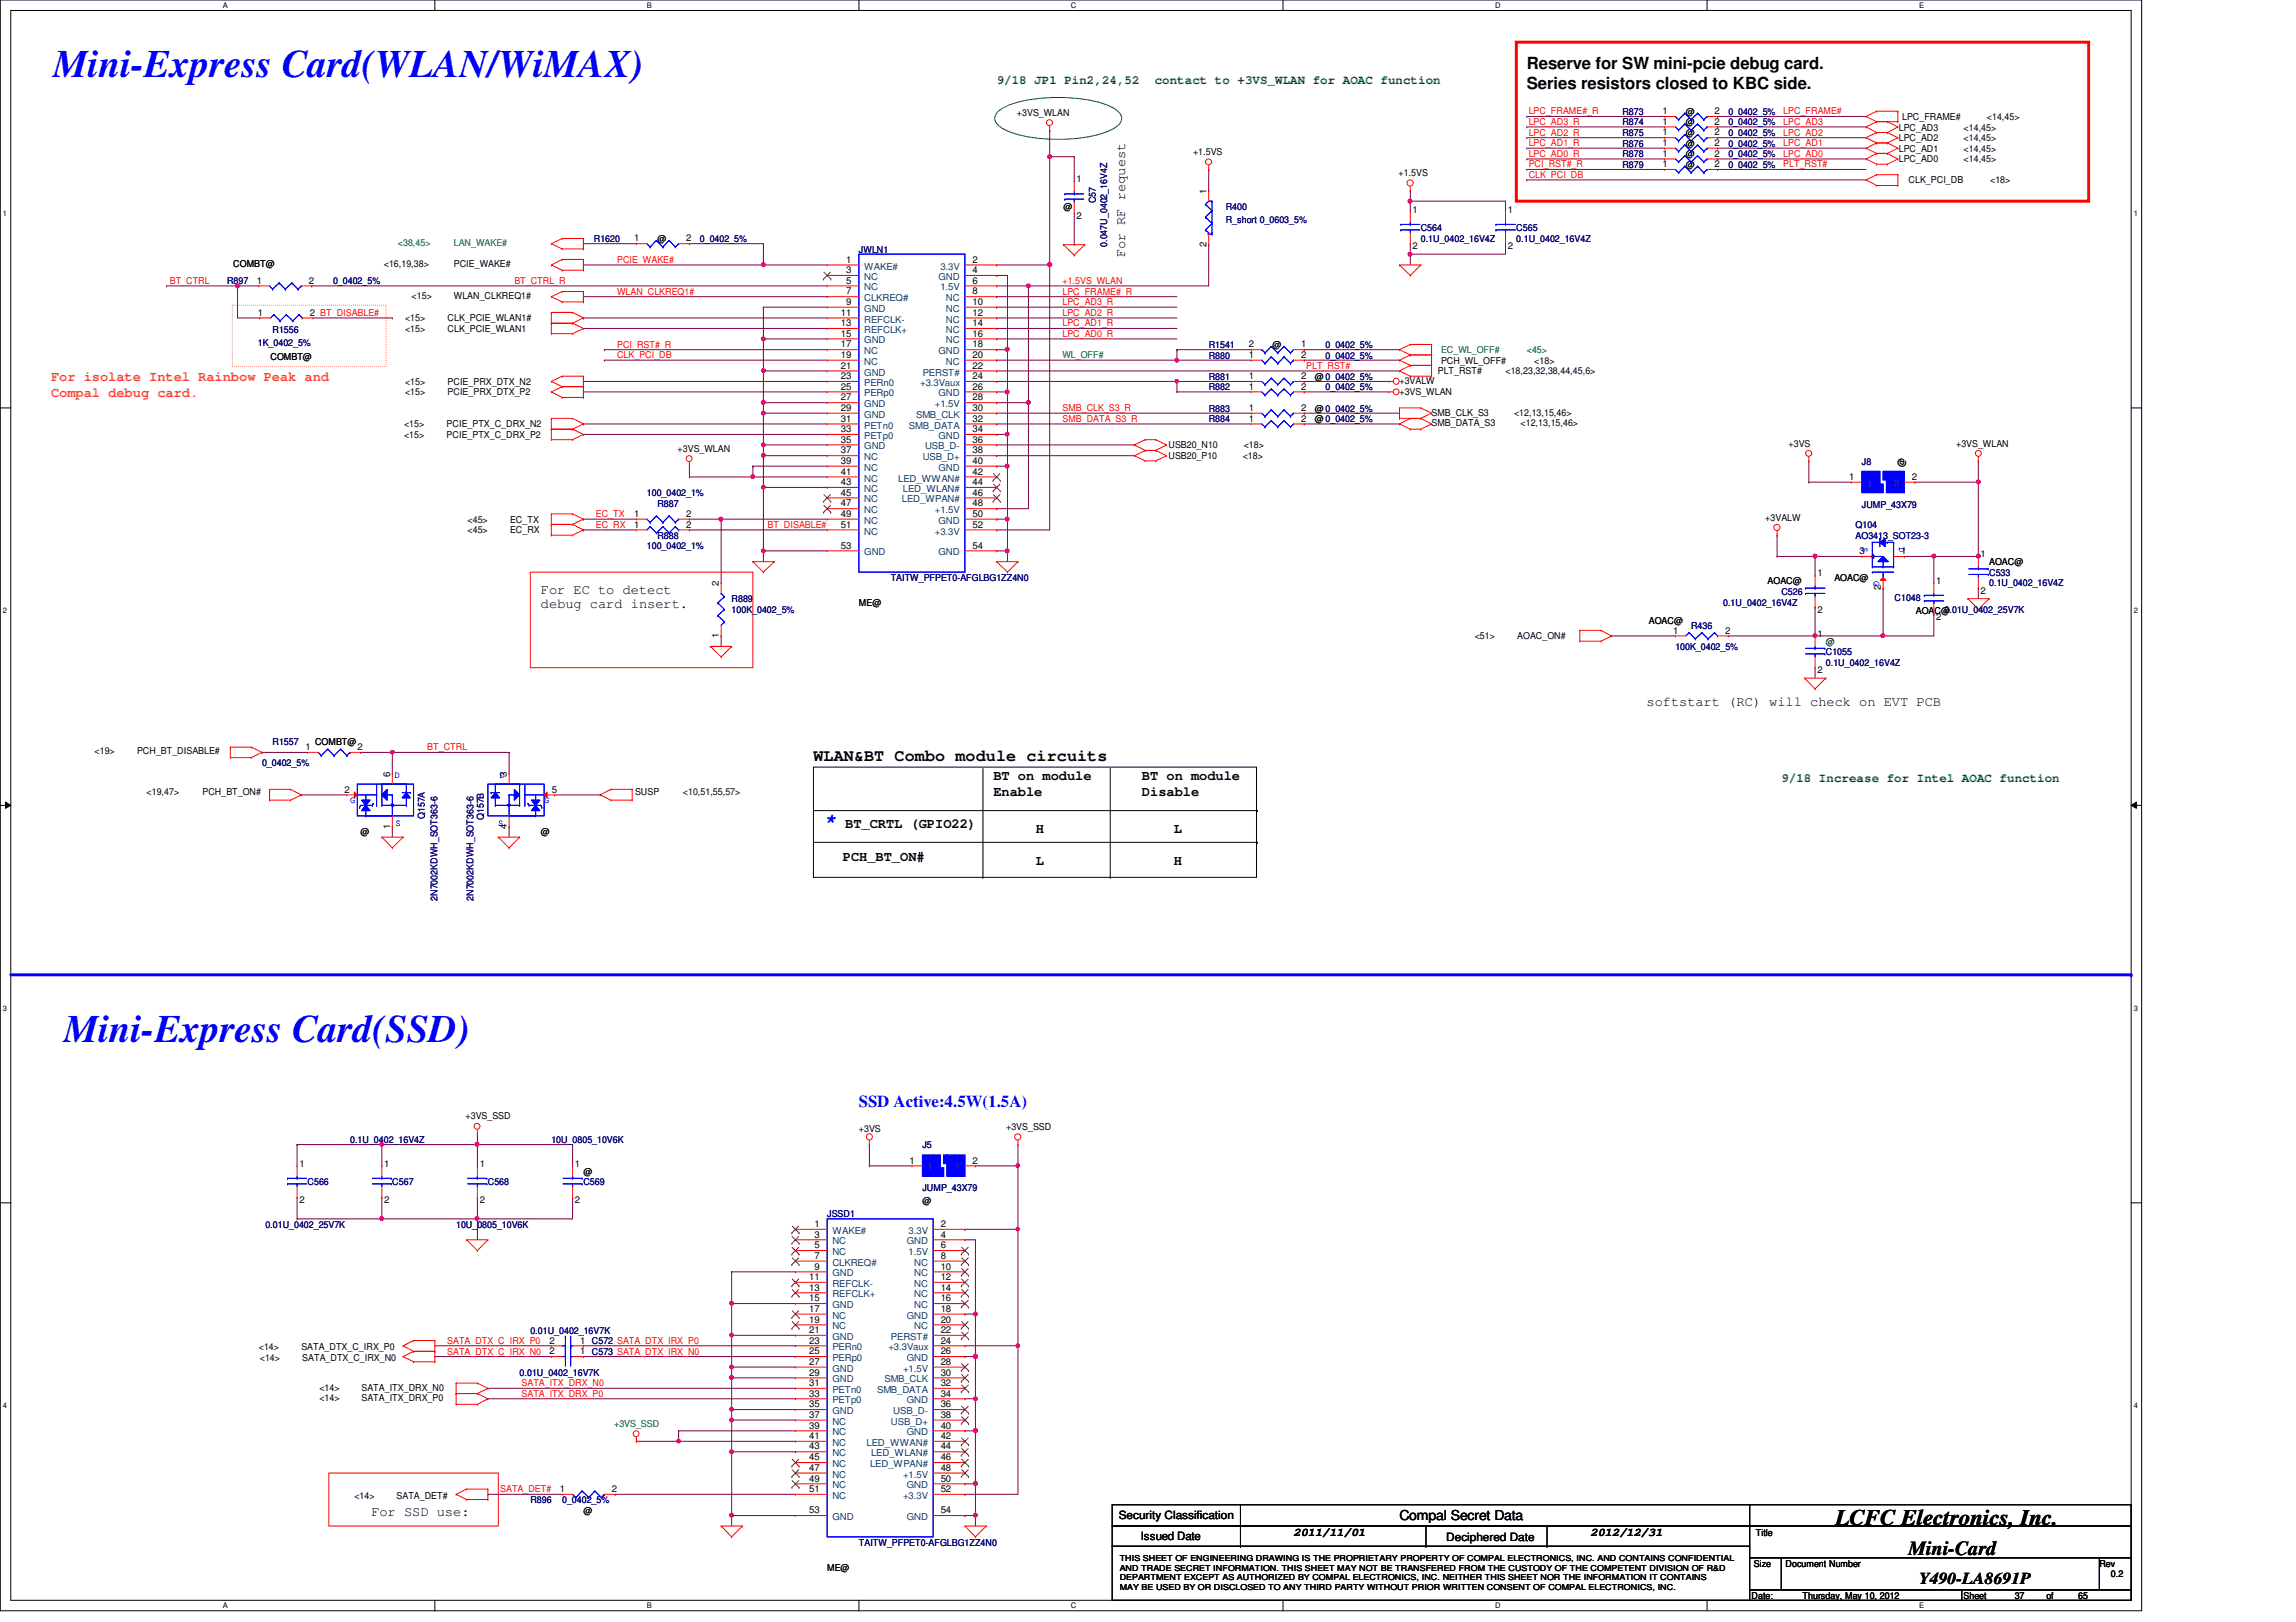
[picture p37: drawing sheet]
<svg xmlns="http://www.w3.org/2000/svg" width="297mm" height="210mm" viewBox="0 0 297 210" stroke-linecap="round" stroke-linejoin="round" font-family="sans-serif">
<defs><g id="words">
<g font-size="5" fill="#00f">
<text x="6.9" y="10">Mini-Express Card(WLAN/WiMAX)</text>
<text x="8.3" y="134.8">Mini-Express Card(SSD)</text>
</g>
<text font-size="2.9" x="237.4" y="197.4">LCFC Electronics, Inc.</text>
<text font-size="2.6" fill="#00f" x="106.6" y="107.1">*</text>
<text font-size="2.6" x="246.9" y="201.2">Mini-Card</text>
<g font-size="2.2">
<text x="197.5" y="8.9">Reserve for SW mini-pcie debug card.</text>
<text x="197.5" y="11.5">Series resistors closed to KBC side.</text>
<text x="105.2" y="98.5">WLAN&amp;BT Combo module circuits</text>
<text x="248.3" y="205">Y490-LA8691P</text>
</g>
<text font-size="2.2" fill="#00f" x="111.1" y="143.3">SSD Active:4.5W(1.5A)</text>
<g font-size="1.8">
<text x="145.6" y="33.3" transform="rotate(-90 145.6 33.3)">For RF request</text>
<text x="70" y="76.8">For EC to detect</text>
<text x="70" y="78.7">debug card insert.</text>
<text x="213" y="91.4">softstart (RC) will check on EVT PCB</text>
<text x="128.5" y="101">BT on module</text>
<text x="147.7" y="101">BT on module</text>
<text x="109.3" y="107.1">BT_CRTL (GPIO22)</text>
<text x="128.5" y="103">Enable</text>
<text x="134" y="107.8">H</text>
<text x="147.7" y="103">Disable</text>
<text x="151.8" y="107.8">L</text>
<text x="109" y="111.4">PCH_BT_ON#</text>
<text x="134" y="111.9">L</text>
<text x="151.8" y="111.9">H</text>
<text x="48" y="196.1">For SSD use:</text>
<text x="181.1" y="196.8">Compal Secret Data</text>
</g>
<g font-size="1.8" fill="#ff8000">
<text x="6.6" y="49.4">For isolate Intel Rainbow Peak and</text>
<text x="6.6" y="51.4">Compal debug card.</text>
</g>
<g font-size="1.6" fill="#008000">
<text x="128.9" y="10.9">9/18 JP1 Pin2,24,52</text>
<text x="149.4" y="10.9">contact to +3VS_WLAN for AOAC function</text>
<text x="230.5" y="101.2">9/18 Increase for Intel AOAC function</text>
</g>
<g font-size="1.5">
<text x="144.7" y="196.6">Security Classification</text>
<text x="147.6" y="199.3">Issued Date</text>
<text x="167.3" y="198.7">2011/11/01</text>
<text x="187.1" y="199.4">Deciphered Date</text>
<text x="205.8" y="198.7">2012/12/31</text>
</g>
<g font-size="1.2">
<text x="131.6" y="15">+3VS_WLAN</text>
<text x="215.1" y="17.5">1</text>
<text x="215.1" y="16.1">1</text>
<text x="215.1" y="14.8">1</text>
<text x="218.1" y="17.6">@</text>
<text x="218.1" y="16.2">@</text>
<text x="218.1" y="14.9">@</text>
<text x="221.8" y="17.5">2</text>
<text x="221.8" y="16.1">2</text>
<text x="221.8" y="14.8">2</text>
<text x="245.7" y="16.9">LPC_AD3</text>
<text x="246.1" y="15.5">LPC_FRAME#</text>
<text x="254" y="16.9">&lt;14,45&gt;</text>
<text x="257" y="15.5">&lt;14,45&gt;</text>
<text x="139.3" y="23.6">1</text>
<text x="154.3" y="20.1">+1.5VS</text>
<text x="180.9" y="22.8">+1.5VS</text>
<text x="215.1" y="20.3">1</text>
<text x="215.1" y="21.6">1</text>
<text x="215.1" y="18.9">1</text>
<text x="218.1" y="20.3">@</text>
<text x="218.1" y="21.7">@</text>
<text x="218.1" y="19">@</text>
<text x="221.8" y="20.3">2</text>
<text x="221.8" y="21.6">2</text>
<text x="221.8" y="18.9">2</text>
<text x="245.7" y="18.3">LPC_AD2</text>
<text x="245.7" y="19.6">LPC_AD1</text>
<text x="245.7" y="21">LPC_AD0</text>
<text x="246.9" y="23.6">CLK_PCI_DB</text>
<text x="254" y="18.3">&lt;14,45&gt;</text>
<text x="254" y="19.6">&lt;14,45&gt;</text>
<text x="254" y="21">&lt;14,45&gt;</text>
<text x="257.5" y="23.6">&lt;18&gt;</text>
<text x="137.6" y="27.2">@</text>
<text x="139.3" y="28.3">2</text>
<text x="156.1" y="25.1" transform="rotate(-90 156.1 25.1)">1</text>
<text x="182.7" y="27.6">1</text>
<text x="195.1" y="27.6">1</text>
<text x="30.2" y="34.6">COMBT@</text>
<text x="49.7" y="34.6">&lt;16,19,38&gt;</text>
<text x="58.7" y="34.6">PCIE_WAKE#</text>
<text x="82" y="31.2">1</text>
<text x="85" y="31.3">@</text>
<text x="88.8" y="31.2">2</text>
<text x="109.5" y="34">1</text>
<text x="109.5" y="35.3">3</text>
<text x="125.8" y="34">2</text>
<text x="125.8" y="35.3">4</text>
<text x="156.1" y="32" transform="rotate(-90 156.1 32)">2</text>
<text x="182.7" y="32.3">2</text>
<text x="195.1" y="32.3">2</text>
<text x="33.2" y="36.7">1</text>
<text x="33.4" y="40.9">1</text>
<text x="40" y="36.7">2</text>
<text x="40.1" y="40.9">2 BT_DISABLE#</text>
<text x="52.4" y="41.6">&lt;15&gt;</text>
<text x="53.3" y="38.7">&lt;15&gt;</text>
<text x="57.9" y="41.6">CLK_PCIE_WLAN1#</text>
<text x="58.7" y="38.7">WLAN_CLKREQ1#</text>
<text x="108.8" y="40.9">11</text>
<text x="109.5" y="36.7">5</text>
<text x="109.5" y="38.1">7</text>
<text x="109.5" y="39.5">9</text>
<text x="125.8" y="36.7">6</text>
<text x="125.8" y="38.1">8</text>
<text x="125.8" y="39.5">10</text>
<text x="125.8" y="40.9">12</text>
<text x="35" y="46.7">COMBT@</text>
<text x="52.4" y="43">&lt;15&gt;</text>
<text x="57.9" y="43">CLK_PCIE_WLAN1</text>
<text x="108.8" y="42.2">13</text>
<text x="108.8" y="43.6">15</text>
<text x="108.8" y="45">17</text>
<text x="108.8" y="46.3">19</text>
<text x="108.8" y="47.7">21</text>
<text x="125.8" y="42.2">14</text>
<text x="125.8" y="43.6">16</text>
<text x="125.8" y="45">18</text>
<text x="125.8" y="46.3">20</text>
<text x="125.8" y="47.7">22</text>
<text x="161.6" y="45">2</text>
<text x="161.6" y="46.3">1</text>
<text x="164.6" y="45">@</text>
<text x="168.3" y="45">1</text>
<text x="168.3" y="46.3">2</text>
<text x="186.4" y="47.1">PCH_WL_OFF#</text>
<text x="198.5" y="47.1">&lt;18&gt;</text>
<text x="52.4" y="49.8">&lt;15&gt;</text>
<text x="52.4" y="51.2">&lt;15&gt;</text>
<text x="57.9" y="49.8">PCIE_PRX_DTX_N2</text>
<text x="57.9" y="51.2">PCIE_PRX_DTX_P2</text>
<text x="108.8" y="49.1">23</text>
<text x="108.8" y="50.4">25</text>
<text x="108.8" y="51.8">27</text>
<text x="108.8" y="53.2">29</text>
<text x="125.8" y="49.1">24</text>
<text x="125.8" y="50.4">26</text>
<text x="125.8" y="51.8">28</text>
<text x="125.8" y="53.2">30</text>
<text x="161.6" y="49.1">1</text>
<text x="161.6" y="53.2">1</text>
<text x="161.6" y="50.4">1</text>
<text x="168.3" y="49.1">2</text>
<text x="168.3" y="53.2">2</text>
<text x="168.3" y="50.4">2</text>
<text x="170.1" y="49.1">@ 0_0402_5%</text>
<text x="170.1" y="53.3">@ 0_0402_5%</text>
<text x="181.1" y="51.1">+3VS_WLAN</text>
<text x="181.1" y="49.7">+3VALW</text>
<text x="185.2" y="53.8">SMB_CLK_S3</text>
<text x="186" y="48.4">PLT_RST#</text>
<text x="194.8" y="48.4">&lt;18,23,32,38,44,45,6&gt;</text>
<text x="195.9" y="53.8">&lt;12,13,15,46&gt;</text>
<text x="52.3" y="55.3">&lt;15&gt;</text>
<text x="52.3" y="56.7">&lt;15&gt;</text>
<text x="57.8" y="55.3">PCIE_PTX_C_DRX_N2</text>
<text x="57.8" y="56.7">PCIE_PTX_C_DRX_P2</text>
<text x="87.7" y="58.5">+3VS_WLAN</text>
<text x="108.8" y="54.6">31</text>
<text x="108.8" y="55.9">33</text>
<text x="108.8" y="57.3">35</text>
<text x="108.8" y="58.7">37</text>
<text x="125.8" y="54.6">32</text>
<text x="125.8" y="55.9">34</text>
<text x="125.8" y="57.3">36</text>
<text x="125.8" y="58.7">38</text>
<text x="151.2" y="58">USB20_N10</text>
<text x="151.2" y="59.4">USB20_P10</text>
<text x="160.8" y="59.4">&lt;18&gt;</text>
<text x="160.9" y="58">&lt;18&gt;</text>
<text x="161.6" y="54.6">1</text>
<text x="168.3" y="54.6">2</text>
<text x="170.1" y="54.6">@ 0_0402_5%</text>
<text x="185.2" y="55.2">SMB_DATA_S3</text>
<text x="196.7" y="55.2">&lt;12,13,15,46&gt;</text>
<text x="231.4" y="57.8">+3VS</text>
<text x="253.1" y="57.8">+3VS_WLAN</text>
<text x="108.8" y="60">39</text>
<text x="108.8" y="61.4">41</text>
<text x="108.8" y="62.8">43</text>
<text x="108.8" y="64.1">45</text>
<text x="108.8" y="65.5">47</text>
<text x="125.8" y="60">40</text>
<text x="125.8" y="61.4">42</text>
<text x="125.8" y="62.8">44</text>
<text x="125.8" y="64.1">46</text>
<text x="125.8" y="65.5">48</text>
<text x="239.2" y="62.1">1</text>
<text x="246.4" y="60.5" transform="rotate(-90 246.4 60.5)">@</text>
<text x="247.4" y="62.1">2</text>
<text x="60.5" y="67.6">&lt;45&gt;</text>
<text x="60.5" y="69">&lt;45&gt;</text>
<text x="66" y="67.6">EC_TX</text>
<text x="66" y="69">EC_RX</text>
<text x="82" y="68.3">1</text>
<text x="82" y="66.9">1</text>
<text x="88.8" y="68.3">2</text>
<text x="88.8" y="66.9">2</text>
<text x="108.8" y="66.9">49</text>
<text x="108.8" y="68.3">51</text>
<text x="108.8" y="71">53</text>
<text x="125.8" y="66.9">50</text>
<text x="125.8" y="68.3">52</text>
<text x="125.8" y="71">54</text>
<text x="228.4" y="67.4">+3VALW</text>
<text x="240.6" y="71.7">3</text>
<text x="246" y="71.7">1</text>
<text x="93" y="75.8" transform="rotate(-90 93 75.8)">2</text>
<text x="228.7" y="75.6">AOAC@</text>
<text x="235.1" y="74.6">1</text>
<text x="237.3" y="75.2">AOAC@</text>
<text x="243.3" y="76.4" transform="rotate(-90 243.3 76.4)">2</text>
<text x="250.5" y="75.6">1</text>
<text x="256.2" y="72.1">1</text>
<text x="256.2" y="76.8">2</text>
<text x="257.3" y="73.2">AOAC@</text>
<text x="93" y="82.5" transform="rotate(-90 93 82.5)">1</text>
<text x="111.1" y="78.5">ME@</text>
<text x="190.8" y="82.7">&lt;51&gt;</text>
<text x="196.3" y="82.7">AOAC_ON#</text>
<text x="213.3" y="80.7">AOAC@</text>
<text x="216.4" y="82">1</text>
<text x="223.2" y="82">2</text>
<text x="235.1" y="82.4">1</text>
<text x="235.1" y="79.3">2</text>
<text x="247.9" y="79.5">AOAC@</text>
<text x="250.5" y="80.3">2</text>
<text x="235.1" y="87.1">2</text>
<text x="12.2" y="97.5">&lt;19&gt;</text>
<text x="17.7" y="97.5">PCH_BT_DISABLE#</text>
<text x="39.5" y="97.1">1</text>
<text x="40.8" y="96.4">COMBT@</text>
<text x="46.3" y="97.1">2</text>
<text x="50.5" y="100.5" transform="rotate(-90 50.5 100.5)">6</text>
<text x="65.6" y="100.5" transform="rotate(-90 65.6 100.5)">3</text>
<text x="19" y="102.9">&lt;19,47&gt;</text>
<text x="26.2" y="102.9">PCH_BT_ON#</text>
<text x="44.6" y="102.6">2</text>
<text x="50.5" y="107.2" transform="rotate(-90 50.5 107.2)">1</text>
<text x="65.6" y="107.2" transform="rotate(-90 65.6 107.2)">4</text>
<text x="71.4" y="102.6">5</text>
<text x="82.2" y="102.9">SUSP</text>
<text x="88.3" y="102.9">&lt;10,51,55,57&gt;</text>
<text x="46.6" y="108.1">@</text>
<text x="70" y="108.1">@</text>
<text x="60.2" y="144.9">+3VS_SSD</text>
<text x="111.1" y="146.5">+3VS</text>
<text x="130.2" y="146.3">+3VS_SSD</text>
<text x="38.7" y="151">1</text>
<text x="38.7" y="155.7">2</text>
<text x="49.7" y="151">1</text>
<text x="49.7" y="155.7">2</text>
<text x="62.1" y="151">1</text>
<text x="62.1" y="155.7">2</text>
<text x="74.4" y="151">1</text>
<text x="74.4" y="155.7">2</text>
<text x="75.5" y="152">@</text>
<text x="117.7" y="150.6">1</text>
<text x="119.3" y="155.8">@</text>
<text x="125.8" y="150.6">2</text>
<text x="105.4" y="158.8">1</text>
<text x="105.4" y="160.1">3</text>
<text x="105.4" y="161.5">5</text>
<text x="121.7" y="158.8">2</text>
<text x="121.7" y="160.1">4</text>
<text x="121.7" y="161.5">6</text>
<text x="104.7" y="165.7">11</text>
<text x="104.7" y="167">13</text>
<text x="105.4" y="162.9">7</text>
<text x="105.4" y="164.3">9</text>
<text x="121.7" y="162.9">8</text>
<text x="121.7" y="164.3">10</text>
<text x="121.7" y="165.7">12</text>
<text x="121.7" y="167">14</text>
<text x="71.1" y="173.9">2</text>
<text x="75.1" y="173.9">1 C572 SATA_DTX_IRX_P0</text>
<text x="104.7" y="168.4">15</text>
<text x="104.7" y="169.8">17</text>
<text x="104.7" y="171.2">19</text>
<text x="104.7" y="172.5">21</text>
<text x="104.7" y="173.9">23</text>
<text x="121.7" y="168.4">16</text>
<text x="121.7" y="169.8">18</text>
<text x="121.7" y="171.2">20</text>
<text x="121.7" y="172.5">22</text>
<text x="121.7" y="173.9">24</text>
<text x="33.5" y="174.8">&lt;14&gt;</text>
<text x="33.6" y="176.1">&lt;14&gt;</text>
<text x="39" y="174.8">SATA_DTX_C_IRX_P0</text>
<text x="39.1" y="176.1">SATA_DTX_C_IRX_N0</text>
<text x="71.1" y="175.3">2</text>
<text x="75.1" y="175.3">1 C573 SATA_DTX_IRX_N0</text>
<text x="104.7" y="175.3">25</text>
<text x="104.7" y="176.6">27</text>
<text x="104.7" y="178">29</text>
<text x="104.7" y="179.4">31</text>
<text x="121.7" y="175.3">26</text>
<text x="121.7" y="176.6">28</text>
<text x="121.7" y="178">30</text>
<text x="121.7" y="179.4">32</text>
<text x="41.3" y="181.4">&lt;14&gt;</text>
<text x="41.3" y="180">&lt;14&gt;</text>
<text x="46.8" y="181.4">SATA_ITX_DRX_P0</text>
<text x="46.8" y="180">SATA_ITX_DRX_N0</text>
<text x="104.7" y="180.7">33</text>
<text x="104.7" y="182.1">35</text>
<text x="104.7" y="183.5">37</text>
<text x="104.7" y="184.9">39</text>
<text x="121.7" y="180.7">34</text>
<text x="121.7" y="182.1">36</text>
<text x="121.7" y="183.5">38</text>
<text x="121.7" y="184.9">40</text>
<text x="104.7" y="186.2">41</text>
<text x="104.7" y="187.6">43</text>
<text x="104.7" y="189">45</text>
<text x="104.7" y="190.3">47</text>
<text x="104.7" y="191.7">49</text>
<text x="121.7" y="186.2">42</text>
<text x="121.7" y="187.6">44</text>
<text x="121.7" y="189">46</text>
<text x="121.7" y="190.3">48</text>
<text x="121.7" y="191.7">50</text>
<text x="45.8" y="194">&lt;14&gt;</text>
<text x="51.3" y="194">SATA_DET#</text>
<text x="72.4" y="193.1">1</text>
<text x="75.5" y="195.9">@</text>
<text x="79.2" y="193.1">2</text>
<text x="104.7" y="193.1">51</text>
<text x="104.7" y="195.8">53</text>
<text x="121.7" y="193.1">52</text>
<text x="121.7" y="195.8">54</text>
<text x="107" y="203.3">ME@</text>
<text x="226.9" y="202.7">Size</text>
<text x="227.2" y="198.8">Title</text>
<text x="231" y="202.7">Document Number</text>
<text x="271.6" y="202.7">Rev</text>
<text x="226.6" y="206.9">Date:</text>
<text x="233.2" y="206.9">Thursday, May 10, 2012</text>
<text x="254" y="206.9">Sheet</text>
<text x="260.6" y="206.9">37</text>
<text x="264.7" y="206.9">of</text>
<text x="268.9" y="206.9">65</text>
<text x="273.1" y="204.1">0.2</text>
</g>
<g font-size="1.2" fill="#f00">
<text x="197.8" y="14.8">LPC_FRAME#_R</text>
<text x="197.8" y="16.2">LPC_AD3_R</text>
<text x="197.8" y="17.6">LPC_AD2_R</text>
<text x="230.7" y="14.8">LPC_FRAME#</text>
<text x="230.7" y="16.2">LPC_AD3</text>
<text x="230.7" y="17.6">LPC_AD2</text>
<text x="197.8" y="18.9">LPC_AD1_R</text>
<text x="197.8" y="20.3">LPC_AD0_R</text>
<text x="197.8" y="23">CLK_PCI_DB</text>
<text x="197.8" y="21.7">PCI_RST#_R</text>
<text x="230.7" y="18.9">LPC_AD1</text>
<text x="230.7" y="20.3">LPC_AD0</text>
<text x="230.7" y="21.7">PLT_RST#</text>
<text x="79.8" y="34">PCIE_WAKE#</text>
<text x="22" y="36.7">BT_CTRL</text>
<text x="66.5" y="36.7">BT_CTRL_R</text>
<text x="79.8" y="38.1">WLAN_CLKREQ1#</text>
<text x="137.5" y="36.7">+1.5VS_WLAN</text>
<text x="137.5" y="38.1">LPC_FRAME#_R</text>
<text x="137.5" y="39.5">LPC_AD3_R</text>
<text x="137.5" y="40.9">LPC_AD2_R</text>
<text x="79.8" y="45">PCI_RST#_R</text>
<text x="79.8" y="46.4">CLK_PCI_DB</text>
<text x="137.5" y="42.2">LPC_AD1_R</text>
<text x="137.5" y="43.6">LPC_AD0_R</text>
<text x="169" y="47.8">PLT_RST#</text>
<text x="137.5" y="53.2">SMB_CLK_S3_R</text>
<text x="137.5" y="54.6">SMB_DATA_S3_R</text>
<text x="77.1" y="66.9">EC_TX</text>
<text x="77.1" y="68.3">EC_RX</text>
<text x="99.3" y="68.3">BT_DISABLE#</text>
<text x="55.3" y="97.1">BT_CTRL</text>
<text x="57.9" y="173.9">SATA_DTX_C_IRX_P0</text>
<text x="57.9" y="175.3">SATA_DTX_C_IRX_N0</text>
<text x="67.5" y="179.4">SATA_ITX_DRX_N0</text>
<text x="67.5" y="180.8">SATA_ITX_DRX_P0</text>
<text x="64.7" y="193.1">SATA_DET#</text>
</g>
<g font-size="1.2" fill="#000080">
<text x="209.9" y="17.6">R875</text>
<text x="209.9" y="16.2">R874</text>
<text x="209.9" y="14.9">R873</text>
<text x="223.6" y="17.6">0_0402_5%</text>
<text x="223.6" y="16.2">0_0402_5%</text>
<text x="223.6" y="14.9">0_0402_5%</text>
<text x="209.9" y="20.3">R878</text>
<text x="209.9" y="21.7">R879</text>
<text x="209.9" y="19">R876</text>
<text x="223.6" y="20.3">0_0402_5%</text>
<text x="223.6" y="21.7">0_0402_5%</text>
<text x="223.6" y="19">0_0402_5%</text>
<text x="141.8" y="26.3" transform="rotate(-90 141.8 26.3)">C57</text>
<text x="158.6" y="27.2">R400</text>
<text x="158.6" y="28.8">R_short 0_0603_5%</text>
<text x="183.8" y="29.9">C564</text>
<text x="196.2" y="29.9">C565</text>
<text x="76.8" y="31.3">R1620</text>
<text x="90.5" y="31.3">0_0402_5%</text>
<text x="111.1" y="32.7">JWLN1</text>
<text x="143.3" y="32" transform="rotate(-90 143.3 32)">0.047U_0402_16V4Z</text>
<text x="183.8" y="31.3">0.1U_0402_16V4Z</text>
<text x="196.2" y="31.3">0.1U_0402_16V4Z</text>
<text x="29.4" y="36.8">R897</text>
<text x="43.1" y="36.8">0_0402_5%</text>
<text x="33.4" y="44.7">1K_0402_5%</text>
<text x="35.3" y="43.1">R1556</text>
<text x="156.4" y="45">R1541</text>
<text x="156.4" y="46.4">R880</text>
<text x="171.5" y="45">0_0402_5%</text>
<text x="171.5" y="46.4">0_0402_5%</text>
<text x="156.4" y="49.1">R881</text>
<text x="156.4" y="53.3">R883</text>
<text x="156.4" y="50.5">R882</text>
<text x="171.5" y="50.5">0_0402_5%</text>
<text x="156.4" y="54.6">R884</text>
<text x="83.7" y="64.2">100_0402_1%</text>
<text x="85" y="65.6">R887</text>
<text x="240.9" y="60.1">J8</text>
<text x="240.9" y="65.7">JUMP_43X79</text>
<text x="83.7" y="71.1">100_0402_1%</text>
<text x="85" y="69.7">R888</text>
<text x="240.1" y="68.3">Q104</text>
<text x="240.1" y="69.7">AO3413_SOT23-3</text>
<text x="94.7" y="77.9">R889</text>
<text x="115.2" y="75.2">TAITW_PFPET0-AFGLBG1ZZ4N0</text>
<text x="230.5" y="77">C526</text>
<text x="245.1" y="77.8">C1048</text>
<text x="257.3" y="74.5">C533</text>
<text x="257.3" y="75.9">0.1U_0402_16V4Z</text>
<text x="94.7" y="79.3">100K_0402_5%</text>
<text x="218.8" y="81.4">R436</text>
<text x="222.9" y="78.4">0.1U_0402_16V4Z</text>
<text x="251.6" y="79.3">0.01U_0402_25V7K</text>
<text x="216.7" y="84.1">100K_0402_5%</text>
<text x="236.2" y="84.8">C1055</text>
<text x="236.2" y="86.1">0.1U_0402_16V4Z</text>
<text x="33.9" y="99.2">0_0402_5%</text>
<text x="35.3" y="96.4">R1557</text>
<text x="54.9" y="106" transform="rotate(-90 54.9 106)">Q157A</text>
<text x="62.6" y="106.1" transform="rotate(-90 62.6 106.1)">Q157B</text>
<text x="56.6" y="116.6" transform="rotate(-90 56.6 116.6)">2N7002KDWH_SOT363-6</text>
<text x="61.3" y="116.6" transform="rotate(-90 61.3 116.6)">2N7002KDWH_SOT363-6</text>
<text x="45.3" y="147.9">0.1U_0402_16V4Z</text>
<text x="71.3" y="147.9">10U_0805_10V6K</text>
<text x="119.3" y="148.6">J5</text>
<text x="39.8" y="153.4">C566</text>
<text x="50.8" y="153.4">C567</text>
<text x="63.1" y="153.4">C568</text>
<text x="75.5" y="153.4">C569</text>
<text x="119.3" y="154.2">JUMP_43X79</text>
<text x="34.3" y="158.9">0.01U_0402_25V7K</text>
<text x="59" y="158.9">10U_0805_10V6K</text>
<text x="107" y="157.5">JSSD1</text>
<text x="68.6" y="172.6">0.01U_0402_16V7K</text>
<text x="67.2" y="178.1">0.01U_0402_16V7K</text>
<text x="68.6" y="194.5">R896</text>
<text x="72.7" y="194.5">0_0402_5%</text>
<text x="111.1" y="200">TAITW_PFPET0-AFGLBG1ZZ4N0</text>
</g>
<g font-size="1.2" fill="#008000">
<text x="51.5" y="31.8">&lt;38,45&gt;</text>
<text x="58.7" y="31.8">LAN_WAKE#</text>
<text x="137.5" y="46.4">WL_OFF#</text>
<text x="186.4" y="45.7">EC_WL_OFF#</text>
<text x="197.5" y="45.7">&lt;45&gt;</text>
<text x="236.2" y="83.4">@</text>
<text x="79.5" y="184.7">+3VS_SSD</text>
</g>
<g font-size="1.2" fill="#004080">
<text x="111.8" y="34.9">WAKE#</text>
<text x="121.7" y="34.9">3.3V</text>
<text x="111.8" y="36.2">NC</text>
<text x="111.8" y="37.6">NC</text>
<text x="111.8" y="39">CLKREQ#</text>
<text x="111.8" y="40.3">GND</text>
<text x="111.8" y="41.7">REFCLK-</text>
<text x="121.4" y="36.2">GND</text>
<text x="121.7" y="37.6">1.5V</text>
<text x="122.4" y="39">NC</text>
<text x="122.4" y="40.3">NC</text>
<text x="122.4" y="41.7">NC</text>
<text x="111.8" y="43.1">REFCLK+</text>
<text x="111.8" y="44.4">GND</text>
<text x="111.8" y="45.8">NC</text>
<text x="111.8" y="47.2">NC</text>
<text x="121.4" y="45.8">GND</text>
<text x="122.4" y="43.1">NC</text>
<text x="122.4" y="44.4">NC</text>
<text x="122.4" y="47.2">NC</text>
<text x="111.8" y="48.6">GND</text>
<text x="111.8" y="50">PERn0</text>
<text x="111.8" y="51.3">PERp0</text>
<text x="111.8" y="52.7">GND</text>
<text x="119" y="50">+3.3Vaux</text>
<text x="119.4" y="48.6">PERST#</text>
<text x="120.9" y="52.7">+1.5V</text>
<text x="121.4" y="51.3">GND</text>
<text x="111.8" y="54.1">GND</text>
<text x="111.8" y="55.5">PETn0</text>
<text x="111.8" y="56.8">PETp0</text>
<text x="111.8" y="58.2">GND</text>
<text x="111.8" y="59.6">NC</text>
<text x="117.6" y="55.5">SMB_DATA</text>
<text x="118.5" y="54.1">SMB_CLK</text>
<text x="119.4" y="59.6">USB_D+</text>
<text x="119.7" y="58.2">USB_D-</text>
<text x="121.4" y="56.8">GND</text>
<text x="111.8" y="60.9">NC</text>
<text x="111.8" y="62.3">NC</text>
<text x="111.8" y="63.7">NC</text>
<text x="111.8" y="65">NC</text>
<text x="116.2" y="62.3">LED_WWAN#</text>
<text x="116.7" y="65">LED_WPAN#</text>
<text x="116.8" y="63.7">LED_WLAN#</text>
<text x="121.4" y="60.9">GND</text>
<text x="241.6" y="63">1</text>
<text x="245" y="63">2</text>
<text x="111.8" y="66.4">NC</text>
<text x="111.8" y="67.8">NC</text>
<text x="111.8" y="69.2">NC</text>
<text x="111.8" y="71.9">GND</text>
<text x="120.9" y="66.4">+1.5V</text>
<text x="120.9" y="69.2">+3.3V</text>
<text x="121.4" y="67.8">GND</text>
<text x="121.4" y="71.9">GND</text>
<text x="120" y="151.5">1</text>
<text x="123.5" y="151.5">2</text>
<text x="107.7" y="159.7">WAKE#</text>
<text x="107.7" y="161">NC</text>
<text x="117.3" y="161">GND</text>
<text x="117.6" y="159.7">3.3V</text>
<text x="107.7" y="162.4">NC</text>
<text x="107.7" y="163.8">CLKREQ#</text>
<text x="107.7" y="165.2">GND</text>
<text x="107.7" y="166.5">REFCLK-</text>
<text x="107.7" y="167.9">REFCLK+</text>
<text x="117.6" y="162.4">1.5V</text>
<text x="118.3" y="163.8">NC</text>
<text x="118.3" y="165.2">NC</text>
<text x="118.3" y="166.5">NC</text>
<text x="118.3" y="167.9">NC</text>
<text x="107.7" y="169.3">GND</text>
<text x="107.7" y="170.6">NC</text>
<text x="107.7" y="172">NC</text>
<text x="107.7" y="173.4">GND</text>
<text x="115.3" y="173.4">PERST#</text>
<text x="117.3" y="170.6">GND</text>
<text x="118.3" y="169.3">NC</text>
<text x="118.3" y="172">NC</text>
<text x="107.7" y="174.8">PERn0</text>
<text x="107.7" y="176.1">PERp0</text>
<text x="107.7" y="177.5">GND</text>
<text x="107.7" y="178.9">GND</text>
<text x="114.4" y="178.9">SMB_CLK</text>
<text x="114.9" y="174.8">+3.3Vaux</text>
<text x="116.8" y="177.5">+1.5V</text>
<text x="117.3" y="176.1">GND</text>
<text x="107.7" y="180.3">PETn0</text>
<text x="107.7" y="181.6">PETp0</text>
<text x="107.7" y="183">GND</text>
<text x="107.7" y="184.4">NC</text>
<text x="107.7" y="185.8">NC</text>
<text x="113.5" y="180.3">SMB_DATA</text>
<text x="115.3" y="184.4">USB_D+</text>
<text x="115.6" y="183">USB_D-</text>
<text x="117.3" y="181.6">GND</text>
<text x="117.3" y="185.8">GND</text>
<text x="107.7" y="187.1">NC</text>
<text x="107.7" y="188.5">NC</text>
<text x="107.7" y="189.9">NC</text>
<text x="107.7" y="191.2">NC</text>
<text x="112.1" y="187.1">LED_WWAN#</text>
<text x="112.6" y="189.9">LED_WPAN#</text>
<text x="112.7" y="188.5">LED_WLAN#</text>
<text x="116.8" y="191.2">+1.5V</text>
<text x="107.7" y="192.6">NC</text>
<text x="107.7" y="194">NC</text>
<text x="107.7" y="196.7">GND</text>
<text x="116.8" y="194">+3.3V</text>
<text x="117.3" y="192.6">GND</text>
<text x="117.3" y="196.7">GND</text>
</g>
<g font-size="1.2" fill="#00f">
<text x="240.9" y="70.7" transform="rotate(90 240.9 70.7)">S</text>
<text x="245.7" y="70.7" transform="rotate(90 245.7 70.7)">D</text>
<text x="242.4" y="75.1" transform="rotate(90 242.4 75.1)">G</text>
<text x="51.1" y="100.7">D</text>
<text x="64.6" y="100.7">D</text>
<text x="45.3" y="103.9">G</text>
<text x="51.2" y="106.9">S</text>
<text x="64.5" y="106.9">S</text>
<text x="70.4" y="103.9">G</text>
</g>
<g font-size="1.1">
<text x="144.9" y="203.2">AND TRADE SECRET INFORMATION. THIS SHEET MAY NOT BE TRANSFERED FROM THE CUSTODY OF THE COMPETENT DIVISION OF R&amp;D</text>
<text x="144.9" y="202">THIS SHEET OF ENGINEERING DRAWING IS THE PROPRIETARY PROPERTY OF COMPAL ELECTRONICS, INC. AND CONTAINS CONFIDENTIAL</text>
<text x="144.9" y="204.5">DEPARTMENT EXCEPT AS AUTHORIZED BY COMPAL ELECTRONICS, INC. NEITHER THIS SHEET NOR THE INFORMATION IT CONTAINS</text>
<text x="144.9" y="205.7">MAY BE USED BY OR DISCLOSED TO ANY THIRD PARTY WITHOUT PRIOR WRITTEN CONSENT OF COMPAL ELECTRONICS, INC.</text>
</g>
<g font-size="1">
<text x="28.8" y="1">A</text>
<text x="83.7" y="1">B</text>
<text x="138.6" y="1">C</text>
<text x="193.4" y="1">D</text>
<text x="248.3" y="1">E</text>
<text x=".4" y="27.9">1</text>
<text x="276.1" y="27.9">1</text>
<text x=".4" y="79.4">2</text>
<text x="276.1" y="79.4">2</text>
<text x=".4" y="130.8">3</text>
<text x="276.1" y="130.8">3</text>
<text x=".4" y="182.2">4</text>
<text x="276.1" y="182.2">4</text>
<text x="28.8" y="208.1">A</text>
<text x="83.7" y="208.1">B</text>
<text x="138.6" y="208.1">C</text>
<text x="193.4" y="208.1">D</text>
<text x="248.3" y="208.1">E</text>
</g>
</g></defs>
<path d="M0 0h277.1v208.4h-277.1zM1.4 1.4h274.3v205.7h-274.3z" fill="none" stroke="#000" stroke-width=".13"/>
<g fill="#fff">
<path d="M28.8 .1h.7v1.1h-.7z"/>
<path d="M28.8 207.2h.7v1.1h-.7z"/>
</g>
<path d="M56.3 0v1.4M56.3 207.1v1.3" fill="none" stroke="#000" stroke-width=".13"/>
<g fill="#fff">
<path d="M83.7 .1h.6v1.1h-.6z"/>
<path d="M83.7 207.2h.6v1.1h-.6z"/>
</g>
<path d="M111.1 0v1.4M111.1 207.1v1.3" fill="none" stroke="#000" stroke-width=".13"/>
<g fill="#fff">
<path d="M138.6 .1h.7v1.1h-.7z"/>
<path d="M138.6 207.2h.7v1.1h-.7z"/>
</g>
<path d="M166 0v1.4M166 207.1v1.3" fill="none" stroke="#000" stroke-width=".13"/>
<g fill="#fff">
<path d="M193.4 .1h.7v1.1h-.7z"/>
<path d="M193.4 207.2h.7v1.1h-.7z"/>
</g>
<path d="M220.8 0v1.4M220.8 207.1v1.3" fill="none" stroke="#000" stroke-width=".13"/>
<g fill="#fff">
<path d="M248.3 .1h.6v1.1h-.6z"/>
<path d="M248.3 207.2h.6v1.1h-.6z"/>
<path d="M.4 27.1h.5v1.1h-.5z"/>
<path d="M276.1 27.1h.5v1.1h-.5z"/>
<path d="M.4 78.5h.5v1.1h-.5z"/>
<path d="M276.1 78.5h.5v1.1h-.5z"/>
</g>
<path d="M0 52.8h1.4M275.7 52.8h1.4" fill="none" stroke="#000" stroke-width=".13"/>
<g fill="#fff">
<path d="M.4 129.9h.5v1.1h-.5z"/>
<path d="M276.1 129.9h.5v1.1h-.5z"/>
</g>
<path d="M0 104.2h1.4M.7 103.8l.7 .4-.7 .4zM275.7 104.2l.7-.4v.8zM275.7 104.2h1.4" fill="none" stroke="#000" stroke-width=".13"/>
<path d="M.7 103.8l.7 .4-.7 .4zM275.7 104.2l.7-.4v.8z" fill="#000"/>
<g fill="#fff">
<path d="M.4 181.4h.5v1.1h-.5z"/>
<path d="M276.1 181.4h.5v1.1h-.5z"/>
</g>
<path d="M105.2 99.3h57.4v14.2h-57.4zM127.2 99.4v14.1M143.6 99.4v14.1M105.2 104.9h57.5M105.2 109h57.5M127.2 113.5h.1M143.6 113.5h.1M162.7 104.9h.1M162.7 109h.1M0 155.7h1.4M275.7 155.7h1.4" fill="none" stroke="#000" stroke-width=".13"/>
<path d="M196.2 5.5h74v20.5h-74z" fill="none" stroke="#f00" stroke-width=".38"/>
<path d="M68.6 74h28.8v12.4h-28.8zM42.5 190.6h22v6.9h-22z" fill="none" stroke="#f00" stroke-width=".13"/>
<path d="M129.1 14.5a9.5 9.5 0 0 1 5.2-1.7 20 20 0 0 1 9.2 .9 2.16 2.16 0 0 1 1.6 1.6 2.17 2.17 0 0 1-1.6 1.6 20.3 20.3 0 0 1-13.2 0 2.15 2.15 0 0 1-1.6-1.6l.1-.4z" fill="none" stroke="#008000" stroke-width=".13"/>
<path d="M30.1 39.5h19.8v8h-19.8z" fill="none" stroke="#ff8000" stroke-width=".13" stroke-dasharray="0 .3"/>
<path d="M1.4 126.2h274.3" fill="none" stroke="#00f" stroke-width=".38"/>
<circle cx="275.7" cy="126.2" r=".19" fill="#00f"/>
<path d="M75.5 38.4h.1M75.5 38.4h31.5M98.8 34.3h.1M98.8 34.3h8.2" fill="none" stroke="#800040" stroke-width=".13"/>
<circle cx="98.8" cy="34.2" r=".26" fill="#f0f"/>
<circle cx="98.8" cy="34.2" r=".26" fill="none" stroke="#f0f" stroke-width=".13"/>
<path d="M133 37h.1M135.8 34.3h.1M135.8 34.3v34.3M156.4 31.7h.1M156.4 31.7v5.3h-23.4" fill="none" stroke="#800040" stroke-width=".13"/>
<circle cx="135.8" cy="34.2" r=".26" fill="#f0f"/>
<circle cx="135.8" cy="34.2" r=".26" fill="none" stroke="#f0f" stroke-width=".13"/>
<path d="M152.3 49.4h.1M152.3 49.4h9.6M168.7 49.4h.1M168.7 49.4h11" fill="none" stroke="#800040" stroke-width=".13"/>
<path d="M152.1 49.2h.3l.1 .1-.1 .2-.2 .1-.1-.1z" fill-rule="evenodd" fill="#f0f"/>
<path d="M152.1 49.2h.3l.1 .1-.1 .2-.2 .1-.1-.1z" fill="none" stroke="#f0f" stroke-width=".13"/>
<path d="M133 37h.1M133 37v15.1h-4.1M128.9 48h.1M128.9 53.5h.1M128.9 57.6h.1M128.9 59h.1M128.9 52.1h.1M128.9 48h52.2M128.9 53.5h33M128.9 57.6h17.9M128.9 59h17.9" fill="none" stroke="#800040" stroke-width=".13"/>
<circle cx="133" cy="52.1" r=".26" fill="#f0f"/>
<circle cx="133" cy="52.1" r=".26" fill="none" stroke="#f0f" stroke-width=".13"/>
<path d="M128.9 37h.1M128.9 37h4.1" fill="none" stroke="#800040" stroke-width=".13"/>
<circle cx="133" cy="37" r=".26" fill="#f0f"/>
<circle cx="133" cy="37" r=".26" fill="none" stroke="#f0f" stroke-width=".13"/>
<g fill="none" stroke="#800040" stroke-width=".13">
<path d="M128.9 54.9h.1M128.9 49.4h.1M128.9 54.9h33M128.9 49.4h23.4M133 52.1h.1M133 52.1v13.7h-4.1M152.3 50.7h.1M152.3 49.4h.1M152.3 50.7h9.6M152.3 49.4v1.3M168.7 50.7h.1M168.7 54.9h.1"/>
<path d="M168.7 53.5h.1M168.7 46.6h.1M168.7 50.7h11M168.7 54.9h12.4M168.7 53.5h12.4M168.7 46.6h12.4M75.5 67.2h.1M75.5 68.6h.1M75.5 67.2h6.8M75.5 68.6h6.8M93.3 67.2h.1M93.3 67.2h13.7"/>
<path d="M128.9 65.8h.1"/>
</g>
<circle cx="93.3" cy="67.2" r=".26" fill="#f0f"/>
<circle cx="93.3" cy="67.2" r=".26" fill="none" stroke="#f0f" stroke-width=".13"/>
<path d="M75.5 54.9h.1M75.5 56.2h.1M75.5 49.4h.1M75.5 50.7h.1M75.5 54.9h31.5M75.5 56.2h31.5M75.5 49.4h31.5M75.5 50.7h31.5M128.9 50.7h.1M128.9 50.7h1.4" fill="none" stroke="#800040" stroke-width=".13"/>
<circle cx="130.3" cy="50.7" r=".26" fill="#f0f"/>
<circle cx="130.3" cy="50.7" r=".26" fill="none" stroke="#f0f" stroke-width=".13"/>
<path d="M98.8 63.1h.1M98.8 63.1v8.2" fill="none" stroke="#800040" stroke-width=".13"/>
<circle cx="98.8" cy="63" r=".25" fill="#f0f"/>
<circle cx="98.8" cy="63" r=".25" fill="none" stroke="#f0f" stroke-width=".13"/>
<path d="M130.3 35.6h.1M130.3 35.6v9.7M94.7 172.8h.1M94.7 172.8v4.1" fill="none" stroke="#800040" stroke-width=".13"/>
<circle cx="94.7" cy="172.8" r=".25" fill="#f0f"/>
<circle cx="94.7" cy="172.8" r=".25" fill="none" stroke="#f0f" stroke-width=".13"/>
<path d="M82.3 186.5h.1M82.3 186.5h5.5" fill="none" stroke="#800040" stroke-width=".13"/>
<circle cx="87.8" cy="186.5" r=".25" fill="#f0f"/>
<circle cx="87.8" cy="186.5" r=".25" fill="none" stroke="#f0f" stroke-width=".13"/>
<g fill="none" stroke="#800040" stroke-width=".13">
<path d="M197.5 15.1h.1M197.5 16.4h.1M197.5 17.8h.1M197.5 19.2h.1M197.5 15.1h17.8M197.5 16.4h17.8M197.5 17.8h17.8M197.5 19.2h17.8M222.2 15.1h.1M222.2 16.4h.1M222.2 17.8h.1M222.2 19.2h.1"/>
<path d="M222.2 15.1h19.2M222.2 16.4h19.2M222.2 17.8h19.2M222.2 19.2h19.2M128.9 38.4h.1M128.9 39.8h.1M128.9 38.4h23.4M128.9 39.8h23.4M156.4 21.9h.1M156.4 21.9v2.8M197.5 20.6h.1M197.5 23.3h.1"/>
<path d="M197.5 21.9h.1M197.5 20.6h17.8M197.5 21.9h17.8M197.5 23.3h43.9M222.2 20.6h.1M222.2 21.9h.1M222.2 20.6h19.2M222.2 21.9h19.2M78.2 45.3h.1M78.2 46.6h.1M78.2 45.3h28.8M78.2 46.6h28.8"/>
<path d="M128.9 41.1h.1M128.9 42.5h.1M128.9 43.9h.1M128.9 41.1h23.4M128.9 42.5h23.4M128.9 43.9h23.4M89.2 67.2h.1M89.2 67.2h4.1M93.3 67.2h.1M93.3 67.2v8.2M97.4 61.7h.1M97.4 61.7h9.6"/>
<path d="M93.3 82.3h.1M93.3 82.3v1.4M61.8 148.1h.1M61.8 148.1h12.3M87.8 185.2h.1M87.8 185.2h15.1"/>
</g>
<circle cx="61.7" cy="148.1" r=".26" fill="#f0f"/>
<circle cx="61.7" cy="148.1" r=".26" fill="none" stroke="#f0f" stroke-width=".13"/>
<path d="M130.3 56.2h.1M130.3 56.2v4.1" fill="none" stroke="#800040" stroke-width=".13"/>
<circle cx="130.3" cy="60.3" r=".26" fill="#f0f"/>
<circle cx="130.3" cy="60.3" r=".26" fill="none" stroke="#f0f" stroke-width=".13"/>
<circle cx="130.3" cy="56.2" r=".25" fill="#f0f"/>
<circle cx="130.3" cy="56.2" r=".25" fill="none" stroke="#f0f" stroke-width=".13"/>
<path d="M94.7 196.1h.1M94.7 196.1v1.4" fill="none" stroke="#800040" stroke-width=".13"/>
<circle cx="94.7" cy="196.1" r=".26" fill="#f0f"/>
<circle cx="94.7" cy="196.1" r=".26" fill="none" stroke="#f0f" stroke-width=".13"/>
<path d="M89.2 61.7h.1M97.4 60.3h.1M97.4 60.3v1.4h-8.2M87.8 185.2h.1M87.8 185.2v1.3" fill="none" stroke="#800040" stroke-width=".13"/>
<path d="M97.2 61.5l.2-.1 .2 .1-.1 .4h-.1h-.2z" fill-rule="evenodd" fill="#f0f"/>
<path d="M97.2 61.5l.2-.1 .2 .1-.1 .4h-.1h-.2z" fill="none" stroke="#f0f" stroke-width=".13"/>
<path d="M98.8 53.5h.1M98.8 53.5v4.1M61.8 146.7h.1M61.8 146.7v1.4M74.1 148.1h.1M74.1 148.1v2.8M94.7 182.4h.1M94.7 182.4h8.2" fill="none" stroke="#800040" stroke-width=".13"/>
<circle cx="98.8" cy="57.6" r=".26" fill="#f0f"/>
<circle cx="98.8" cy="57.6" r=".26" fill="none" stroke="#f0f" stroke-width=".13"/>
<circle cx="98.8" cy="53.5" r=".26" fill="#f0f"/>
<circle cx="98.8" cy="53.5" r=".26" fill="none" stroke="#f0f" stroke-width=".13"/>
<path d="M128.9 34.3h.1M128.9 34.3h6.9M98.8 48h.1M98.8 48v4.1M128.9 68.6h.1M128.9 68.6h6.9M130.3 67.2h.1M130.3 67.2v4.1M61.8 148.1h.1M61.8 148.1v2.8M74.1 155h.1M74.1 155v2.7" fill="none" stroke="#800040" stroke-width=".13"/>
<circle cx="98.8" cy="48" r=".26" fill="#f0f"/>
<circle cx="98.8" cy="48" r=".26" fill="none" stroke="#f0f" stroke-width=".13"/>
<g fill="none" stroke="#800040" stroke-width=".13">
<path d="M98.8 43.9h.1M98.8 43.9h8.2M89.2 60.3h.1M89.2 60.3v1.4M97.4 60.3h.1M97.4 60.3h9.6M94.7 172.8h.1M94.7 176.9h.1M94.7 172.8h8.2M94.7 176.9v1.4M87.8 186.5h.1M87.8 186.5h15.1"/>
<path d="M94.7 183.8h.1M94.7 183.8h8.2"/>
</g>
<circle cx="94.7" cy="176.9" r=".26" fill="#f0f"/>
<circle cx="94.7" cy="176.9" r=".26" fill="none" stroke="#f0f" stroke-width=".13"/>
<path d="M75.5 42.5h.1M75.5 41.1h.1M75.5 42.5h31.5M75.5 41.1h31.5M38.4 148.1h.1M38.4 148.1v2.8M49.4 148.1h.1M49.4 148.1h12.4" fill="none" stroke="#800040" stroke-width=".13"/>
<path d="M49.2 147.9l.2-.1 .2 .1-.1 .4h-.1h-.2z" fill-rule="evenodd" fill="#f0f"/>
<path d="M49.2 147.9l.2-.1 .2 .1-.1 .4h-.1h-.2z" fill="none" stroke="#f0f" stroke-width=".13"/>
<path d="M38.4 155h.1M38.4 155v2.7M49.4 157.7h.1M49.4 157.7h12.4" fill="none" stroke="#800040" stroke-width=".13"/>
<path d="M49.2 157.5l.2-.1 .2 .2-.1 .3h-.1h-.2z" fill-rule="evenodd" fill="#f0f"/>
<path d="M49.2 157.5l.2-.1 .2 .2-.1 .3h-.1h-.2z" fill="none" stroke="#f0f" stroke-width=".13"/>
<path d="M38.4 148.1h.1M38.4 148.1h11M49.4 148.1h.1M49.4 148.1v2.8M94.7 168.7h.1M94.7 168.7v4.1" fill="none" stroke="#800040" stroke-width=".13"/>
<circle cx="94.7" cy="168.7" r=".26" fill="#f0f"/>
<circle cx="94.7" cy="168.7" r=".26" fill="none" stroke="#f0f" stroke-width=".13"/>
<path d="M130.3 71.3h.1M130.3 71.3v1.4M38.4 157.7h.1M38.4 157.7h11M94.7 183.8h.1M94.7 183.8v4.1" fill="none" stroke="#800040" stroke-width=".13"/>
<circle cx="94.7" cy="183.8" r=".26" fill="#f0f"/>
<circle cx="94.7" cy="183.8" r=".26" fill="none" stroke="#f0f" stroke-width=".13"/>
<path d="M130.3 50.7h.1M130.3 50.7v5.5M128.9 71.3h.1M128.9 71.3h1.4M94.7 182.4h.1M94.7 182.4v1.4" fill="none" stroke="#800040" stroke-width=".13"/>
<circle cx="130.3" cy="71.3" r=".26" fill="#f0f"/>
<circle cx="130.3" cy="71.3" r=".26" fill="none" stroke="#f0f" stroke-width=".13"/>
<path d="M98.8 39.8h.1M98.8 39.8v4.1M98.8 57.6h.1M98.8 52.1h.1M98.8 57.6h8.2M98.8 52.1v1.4M98.8 63.1h.1M98.8 63.1h8.2M94.7 168.7h.1M94.7 168.7h8.2" fill="none" stroke="#800040" stroke-width=".13"/>
<circle cx="98.8" cy="52.1" r=".26" fill="#f0f"/>
<circle cx="98.8" cy="52.1" r=".26" fill="none" stroke="#f0f" stroke-width=".13"/>
<path d="M128.9 56.2h.1M128.9 56.2h1.4M98.8 71.3h.1M98.8 71.3v1.4" fill="none" stroke="#800040" stroke-width=".13"/>
<circle cx="98.8" cy="71.3" r=".26" fill="#f0f"/>
<circle cx="98.8" cy="71.3" r=".26" fill="none" stroke="#f0f" stroke-width=".13"/>
<g fill="none" stroke="#800040" stroke-width=".13">
<path d="M98.8 57.6h.1M98.8 59h.1M98.8 57.6v1.4M98.8 59h8.2M128.9 45.3h.1M128.9 45.3h1.4M130.3 60.3h.1M130.3 60.3v6.9M49.4 155h.1M49.4 155v2.7M61.8 157.7h.1M61.8 155h.1"/>
<path d="M61.8 155v5.4M94.7 178.3h.1M94.7 164.6h.1M94.7 176.9h.1M94.7 178.3h8.2M94.7 164.6v4.1M94.7 178.3v4.1M94.7 176.9h8.2"/>
</g>
<circle cx="94.7" cy="182.4" r=".26" fill="#f0f"/>
<circle cx="94.7" cy="182.4" r=".26" fill="none" stroke="#f0f" stroke-width=".13"/>
<circle cx="94.7" cy="178.3" r=".26" fill="#f0f"/>
<circle cx="94.7" cy="178.3" r=".26" fill="none" stroke="#f0f" stroke-width=".13"/>
<path d="M98.8 71.3h.1M98.8 71.3h8.2M128.9 67.2h.1M128.9 67.2h1.4" fill="none" stroke="#800040" stroke-width=".13"/>
<circle cx="130.3" cy="67.2" r=".26" fill="#f0f"/>
<circle cx="130.3" cy="67.2" r=".26" fill="none" stroke="#f0f" stroke-width=".13"/>
<path d="M94.7 187.9h.1M94.7 187.9v8.2" fill="none" stroke="#800040" stroke-width=".13"/>
<circle cx="94.7" cy="187.9" r=".26" fill="#f0f"/>
<circle cx="94.7" cy="187.9" r=".26" fill="none" stroke="#f0f" stroke-width=".13"/>
<path d="M98.8 59h.1M98.8 59v4.1M128.9 60.3h.1M128.9 60.3h1.4" fill="none" stroke="#800040" stroke-width=".13"/>
<circle cx="98.8" cy="58.9" r=".26" fill="#f0f"/>
<circle cx="98.8" cy="58.9" r=".26" fill="none" stroke="#f0f" stroke-width=".13"/>
<path d="M61.8 157.7h.1M61.8 157.7h12.3" fill="none" stroke="#800040" stroke-width=".13"/>
<circle cx="61.7" cy="157.7" r=".26" fill="#f0f"/>
<circle cx="61.7" cy="157.7" r=".26" fill="none" stroke="#f0f" stroke-width=".13"/>
<path d="M98.8 39.8h.1M98.8 39.8h8.2M98.8 52.1h.1M98.8 43.9h.1M98.8 52.1h8.2M98.8 43.9v4.1M94.7 187.9h.1M94.7 187.9h8.2" fill="none" stroke="#800040" stroke-width=".13"/>
<circle cx="98.8" cy="43.9" r=".26" fill="#f0f"/>
<circle cx="98.8" cy="43.9" r=".26" fill="none" stroke="#f0f" stroke-width=".13"/>
<path d="M128.9 35.6h.1M128.9 35.6h1.4M98.8 48h.1M98.8 53.5h.1M98.8 48h8.2M98.8 53.5h8.2M130.3 45.3h.1M130.3 45.3v5.4M94.7 164.6h.1M94.7 164.6h8.2M94.7 196.1h.1M94.7 196.1h8.2" fill="none" stroke="#800040" stroke-width=".13"/>
<circle cx="130.3" cy="45.2" r=".26" fill="#f0f"/>
<circle cx="130.3" cy="45.2" r=".26" fill="none" stroke="#f0f" stroke-width=".13"/>
<path d="M135.8 20.3h.1M135.8 20.3v14M79.6 193.4h.1M79.6 193.4h23.3" fill="none" stroke="#800040" stroke-width=".13"/>
<circle cx="135.8" cy="34.2" r=".26" fill="#f0f"/>
<circle cx="135.8" cy="34.2" r=".26" fill="none" stroke="#f0f" stroke-width=".13"/>
<circle cx="135.8" cy="20.3" r=".26" fill="#f0f"/>
<circle cx="135.8" cy="20.3" r=".26" fill="none" stroke="#f0f" stroke-width=".13"/>
<g fill="none" stroke="#800040" stroke-width=".13">
<path d="M182.5 24.7h.1M182.5 26h.1M182.5 24.7v2.7M182.5 26h12.3M56.3 174.2h.1M56.3 175.6h.1M56.3 174.2h15M56.3 175.6h15M63.1 179.7h.1M63.1 179.7h39.8M75.5 175.6h.1M75.5 174.2h.1"/>
<path d="M75.5 174.2h27.4M75.5 175.6h27.4M63.1 193.4h.1M63.1 181h.1M63.1 193.4h9.6M63.1 181h39.8"/>
</g>
<circle cx="182.4" cy="26" r=".26" fill="#f0f"/>
<circle cx="182.4" cy="26" r=".26" fill="none" stroke="#f0f" stroke-width=".13"/>
<path d="M182.5 32.9h.1M182.5 32.9v1.4M182.5 32.9h12.3M194.8 26h.1M194.8 26v1.4" fill="none" stroke="#800040" stroke-width=".13"/>
<circle cx="182.4" cy="32.9" r=".26" fill="#f0f"/>
<circle cx="182.4" cy="32.9" r=".26" fill="none" stroke="#f0f" stroke-width=".13"/>
<path d="M182.5 31.5h.1M182.5 31.5v1.4M194.8 31.5h.1M194.8 31.5v1.4M131.7 159.1h.1M131.7 159.1v15.1" fill="none" stroke="#800040" stroke-width=".13"/>
<path d="M131.5 158.9h.3l.1 .1-.1 .2-.1 .1-.2-.1z" fill-rule="evenodd" fill="#f0f"/>
<path d="M131.5 158.9h.3l.1 .1-.1 .2-.1 .1-.2-.1z" fill="none" stroke="#f0f" stroke-width=".13"/>
<path d="M112.5 148.1h.1M112.5 150.9h.1M112.5 150.9h5.5M112.5 148.1v2.8M126.2 150.9h.1M126.2 150.9h5.5M131.7 148.1h.1M131.7 150.9h.1M131.7 148.1v11" fill="none" stroke="#800040" stroke-width=".13"/>
<path d="M131.5 150.6h.2l.2 .1-.1 .3-.1 .1-.2-.1z" fill-rule="evenodd" fill="#f0f"/>
<path d="M131.5 150.6h.2l.2 .1-.1 .3-.1 .1-.2-.1z" fill="none" stroke="#f0f" stroke-width=".13"/>
<path d="M124.8 159.1h.1M124.8 159.1h6.9M126.2 160.4h.1M126.2 170.1h.1M126.2 160.4v15.2" fill="none" stroke="#800040" stroke-width=".13"/>
<circle cx="126.2" cy="175.5" r=".26" fill="#f0f"/>
<circle cx="126.2" cy="175.5" r=".26" fill="none" stroke="#f0f" stroke-width=".13"/>
<circle cx="126.2" cy="170.1" r=".26" fill="#f0f"/>
<circle cx="126.2" cy="170.1" r=".26" fill="none" stroke="#f0f" stroke-width=".13"/>
<path d="M124.8 170.1h.1M124.8 175.6h.1M124.8 170.1h1.4M124.8 175.6h1.4M126.2 196.1h.1M126.2 196.1v1.4" fill="none" stroke="#800040" stroke-width=".13"/>
<circle cx="126.2" cy="175.5" r=".26" fill="#f0f"/>
<circle cx="126.2" cy="175.5" r=".26" fill="none" stroke="#f0f" stroke-width=".13"/>
<path d="M131.7 174.2h.1M131.7 174.2v19.2M124.8 185.2h.1M124.8 181h.1M124.8 192h.1M124.8 185.2h1.4M124.8 181h1.4M124.8 192h1.4" fill="none" stroke="#800040" stroke-width=".13"/>
<path d="M131.5 174l.2-.1 .2 .1-.1 .3-.1 .1-.2-.1z" fill-rule="evenodd" fill="#f0f"/>
<path d="M131.5 174l.2-.1 .2 .1-.1 .3-.1 .1-.2-.1z" fill="none" stroke="#f0f" stroke-width=".13"/>
<path d="M124.8 160.4h.1M124.8 160.4h1.4M126.2 175.6h.1M126.2 175.6v5.4M124.8 193.4h.1M124.8 196.1h.1M124.8 193.4h6.9M126.2 192h.1M126.2 192v4.1h-1.4" fill="none" stroke="#800040" stroke-width=".13"/>
<circle cx="126.2" cy="196.1" r=".26" fill="#f0f"/>
<circle cx="126.2" cy="196.1" r=".26" fill="none" stroke="#f0f" stroke-width=".13"/>
<path d="M126.2 181h.1M126.2 181v4.2" fill="none" stroke="#800040" stroke-width=".13"/>
<circle cx="126.2" cy="185.1" r=".26" fill="#f0f"/>
<circle cx="126.2" cy="185.1" r=".26" fill="none" stroke="#f0f" stroke-width=".13"/>
<circle cx="126.2" cy="181" r=".26" fill="#f0f"/>
<circle cx="126.2" cy="181" r=".26" fill="none" stroke="#f0f" stroke-width=".13"/>
<path d="M126.2 185.2h.1M126.2 185.2v6.8" fill="none" stroke="#800040" stroke-width=".13"/>
<circle cx="126.2" cy="192" r=".26" fill="#f0f"/>
<circle cx="126.2" cy="192" r=".26" fill="none" stroke="#f0f" stroke-width=".13"/>
<circle cx="126.2" cy="185.1" r=".26" fill="#f0f"/>
<circle cx="126.2" cy="185.1" r=".26" fill="none" stroke="#f0f" stroke-width=".13"/>
<path d="M234.8 82.3h.1M234.8 82.3h8.8M124.8 174.2h.1M124.8 174.2h6.9" fill="none" stroke="#800040" stroke-width=".13"/>
<circle cx="243.6" cy="82.3" r=".26" fill="#f0f"/>
<circle cx="243.6" cy="82.3" r=".26" fill="none" stroke="#f0f" stroke-width=".13"/>
<circle cx="234.8" cy="82.3" r=".26" fill="#f0f"/>
<circle cx="234.8" cy="82.3" r=".26" fill="none" stroke="#f0f" stroke-width=".13"/>
<path d="M255.9 59.6h.1M255.9 59.6v2.8h-8.2M234.8 78.6h.1M234.8 72h.1M234.8 72v2.5M234.8 78.6v3.7M243.6 76.1h.1M243.6 76.1v6.2M247.7 62.4h.1" fill="none" stroke="#800040" stroke-width=".13"/>
<circle cx="234.8" cy="72" r=".26" fill="#f0f"/>
<circle cx="234.8" cy="72" r=".26" fill="none" stroke="#f0f" stroke-width=".13"/>
<g fill="none" stroke="#800040" stroke-width=".13">
<path d="M234 59.6h.1M234 59.6v2.8M229.9 72h.1M229.9 72h4.9M246.4 72h.1M246.4 72h9.5M250.2 72h.1M250.2 79.5h.1M250.2 79.5v2.8h-6.6M250.2 72v3.4M223.6 82.3h.1M223.6 82.3h11.2"/>
<path d="M243.6 82.3h.1"/>
</g>
<circle cx="250.2" cy="72" r=".26" fill="#f0f"/>
<circle cx="250.2" cy="72" r=".26" fill="none" stroke="#f0f" stroke-width=".13"/>
<path d="M229.9 69.3h.1M229.9 69.3v2.7M255.9 62.4h.1M255.9 62.4v9.6" fill="none" stroke="#800040" stroke-width=".13"/>
<circle cx="255.9" cy="72" r=".26" fill="#f0f"/>
<circle cx="255.9" cy="72" r=".26" fill="none" stroke="#f0f" stroke-width=".13"/>
<circle cx="255.9" cy="62.4" r=".26" fill="#f0f"/>
<circle cx="255.9" cy="62.4" r=".26" fill="none" stroke="#f0f" stroke-width=".13"/>
<g fill="none" stroke="#800040" stroke-width=".13">
<path d="M135.8 16.8h.1M135.8 16.8v3.5M30.7 37h.1M30.7 37h2.8M30.7 37v4.1M40.3 37h.1M40.3 37h66.7M135.8 20.3h.1M135.8 20.3h3.2M139 20.3h.1M139 31.7h.1M139 20.3v3.2"/>
<path d="M139 27.6v4.1M234 62.4h.1M234 62.4h5.5M234.8 72h.1M234.8 72h6.1M255.9 76.1h.1M255.9 76.1v1.4M234.8 86.4h.1M234.8 86.4v1.4"/>
</g>
<circle cx="30.7" cy="37" r=".26" fill="#f0f"/>
<circle cx="30.7" cy="37" r=".26" fill="none" stroke="#f0f" stroke-width=".13"/>
<g fill="none" stroke="#800040" stroke-width=".13">
<path d="M21.5 37h.1M21.5 37h9.2M30.7 41.1h2.9M33.6 41.1h.1M40.5 41.1h10.3M50.8 41.1h.1M89.2 68.6h.1M89.2 68.6h17.8M33.9 97.4h.1M33.9 97.4h5.9M50.8 97.4h.1M50.8 97.4h15.1"/>
<path d="M50.8 107h.1M50.8 107v1.3"/>
</g>
<circle cx="50.8" cy="97.3" r=".25" fill="#f0f"/>
<circle cx="50.8" cy="97.3" r=".25" fill="none" stroke="#f0f" stroke-width=".13"/>
<g fill="none" stroke="#800040" stroke-width=".13">
<path d="M152.3 46.6h.1M152.3 46.6h9.6M46.6 97.4h.1M46.6 97.4h4.2M50.8 97.4h.1M50.8 97.4v2.7M65.9 97.4h.1M65.9 97.4v2.7M39 102.9h.1M39 102.9h5.9M65.9 107h.1M65.9 107v1.3"/>
<path d="M71.8 102.9h.1M71.8 102.9h5.8"/>
</g>
<path d="M152.1 46.4h.1l.2 .1v.3l-.2 .1-.1-.1z" fill-rule="evenodd" fill="#f0f"/>
<path d="M152.1 46.4h.1l.2 .1v.3l-.2 .1-.1-.1z" fill="none" stroke="#f0f" stroke-width=".13"/>
<g fill="none" stroke="#800040" stroke-width=".13">
<path d="M75.5 31.5h.1M75.5 34.3h.1M75.5 31.5h6.8M75.5 34.3h23.3M89.2 31.5h.1M89.2 31.5h9.6v2.8M98.8 34.3h.1M128.9 46.6h.1M152.3 45.3h.1M152.3 45.3v1.3h-23.4M152.3 45.3h9.6M168.7 45.3h.1"/>
<path d="M168.7 45.3h12.4M208.5 82.3h.1M208.5 82.3h8.2"/>
</g>
<g fill="none" stroke="#f00" stroke-width=".13">
<path d="M135.8 16.8h.1M135.8 16.3v.5M241.4 17.8h.1M241.4 19.2h.1M241.4 16.4h.1M241.4 15.1h.1M241.4 17.8l1.4 .7M241.4 19.2l1.4 .7M241.4 16.4l1.4 .7M241.4 15.1l1.4 .6M242.8 18.5h.1M242.8 17.1h.1"/>
<path d="M242.8 19.9h.1M242.8 15.7h.1M242.8 14.4h.1M242.8 18.5h1.4M242.8 17.1l-1.4 .7M242.8 17.1h1.4M242.8 19.9h1.4M242.8 18.5l-1.4 .7M242.8 15.7l-1.4 .7M242.8 15.7h2.7M242.8 19.9l-1.4 .7M242.8 14.4h2.7"/>
<path d="M242.8 14.4l-1.4 .7M244.2 18.5h.1M244.2 17.1h.1M244.2 19.9h.1M244.2 15.7h.1M244.2 17.1l1.3 .7M244.2 18.5l1.3 .7M244.2 15.7l1.3 .7M244.2 19.9l1.3 .7M245.5 17.8h.1M245.5 19.2h.1M245.5 16.4h.1"/>
<path d="M245.5 15.7h.1M245.5 14.4h.1M245.5 17.8l-1.3 .7M245.5 19.2l-1.3 .7M245.5 16.4l-1.3 .7M245.5 14.4v1.3M71.3 34.3h.1M71.3 38.4h.1M71.3 31.5h.1M71.3 34.3l1.4 .7M71.3 38.4l1.4 .7M71.3 31.5l1.4 .7"/>
<path d="M72.7 35h.1M72.7 33.6h.1M72.7 39.1h.1M72.7 37.7h.1M72.7 32.2h.1M72.7 30.9h.1M72.7 35h2.8M72.7 33.6l-1.4 .7M72.7 33.6h2.8M72.7 39.1h2.8M72.7 37.7l-1.4 .7M72.7 37.7h2.8"/>
<path d="M72.7 32.2h2.8M72.7 30.9l-1.4 .6M72.7 30.9h2.8M75.5 33.6h.1M75.5 35h.1M75.5 37.7h.1M75.5 39.1h.1M75.5 30.9h.1M75.5 32.2h.1M75.5 30.9v1.3M75.5 33.6v1.4M75.5 37.7v1.4"/>
<path d="M82.3 31.5h.1M82.3 31.5h1.4M87.8 31.5h1.4M89.2 31.5h.1M107 34.3h.1M107 35.6h.1M107 37h.1M107 38.4h.1M107 39.8h.1M107 34.3h4.1M107 35.6h4.1M107 37h4.1"/>
<path d="M107 38.4h4.1M107 39.8h4.1M124.8 34.3h4.1M124.8 35.6h4.1M124.8 37h4.1M124.8 38.4h4.1M124.8 39.8h4.1M128.9 34.3h.1M128.9 35.6h.1M128.9 37h.1M128.9 38.4h.1M128.9 39.8h.1"/>
<path d="M137.6 31.7h.1M137.6 31.7h2.7M137.6 31.7l1.4 1.3M139 33h.1M139 23.5h.1M139 27.6h.1M139 23.5v1.3M139 26.2v1.4M140.3 31.7h.1M140.3 31.7l-1.3 1.3M156.4 21.9h.1M156.4 21.4v.5"/>
<path d="M181.1 34.3h.1M181.1 34.3h2.7M181.1 34.3l1.4 1.3M182.5 24.7h.1M182.5 35.6h.1M182.5 24.1v.6M183.8 34.3h.1M183.8 34.3l-1.3 1.3M241.4 20.6h.1M241.4 23.3h.1M241.4 20.6l1.4 .7M241.4 23.3l1.4 .7"/>
<path d="M242.8 21.3h.1M242.8 22.6h.1M242.8 24h.1M242.8 21.3h1.4M242.8 22.6h2.7M242.8 22.6l-1.4 .7M242.8 24h2.7M244.2 21.3h.1M245.5 20.6h.1M245.5 24h.1M245.5 22.6h.1M245.5 20.6l-1.3 .7"/>
<path d="M245.5 22.6v1.4M33.6 41.1h.1M33.6 41.1h1.4M39.1 41.1h1.4M40.5 41.1h.1M71.3 55.5h.1M71.3 54.1h.1M71.3 56.9h.1M71.3 49.4h.1M71.3 50.7h.1M71.3 41.8h.1M71.3 43.2h.1"/>
<path d="M71.3 40.4h.1M71.3 56.9h2.8M71.3 40.4v2.8M71.3 54.1v2.8M71.3 54.1h2.8M71.3 55.5h2.8M71.3 49.4l1.4 .6M71.3 50.7l1.4 .7M71.3 43.2h2.8M71.3 41.8h2.8M71.3 40.4h2.8M72.7 48.7h.1"/>
<path d="M72.7 50h.1M72.7 51.4h.1M72.7 48.7l-1.4 .7M72.7 48.7h2.8M72.7 50h2.8M72.7 50l-1.4 .7M72.7 51.4h2.8M74.1 54.1h.1M74.1 55.5h.1M74.1 56.9h.1M74.1 43.2h.1M74.1 41.8h.1"/>
<path d="M74.1 40.4h.1M74.1 54.1l1.4 .8M74.1 55.5l1.4 .7M74.1 41.8l1.4 .7M74.1 40.4l1.4 .7M75.5 54.9h.1M75.5 56.2h.1M75.5 48.7h.1M75.5 50h.1M75.5 51.4h.1M75.5 42.5h.1M75.5 41.1h.1"/>
<path d="M75.5 48.7v2.7M75.5 54.9l-1.4 .6M75.5 56.2l-1.4 .7M75.5 42.5l-1.4 .7M75.5 41.1l-1.4 .7M89.2 59.8v.5M107 41.1h.1M107 42.5h.1M107 43.9h.1M107 45.3h.1M107 46.6h.1M107 48h.1"/>
<path d="M107 49.4h.1M107 50.7h.1M107 52.1h.1M107 53.5h.1M107 54.9h.1M107 56.2h.1M107 57.6h.1M107 59h.1M107 50.7h4.1M107 49.4h4.1M107 41.1h4.1M107 42.5h4.1"/>
<path d="M107 43.9h4.1M107 45.3h4.1M107 46.6h4.1M107 48h4.1M107 52.1h4.1M107 53.5h4.1M107 54.9h4.1M107 56.2h4.1M107 57.6h4.1M107 59h4.1M124.8 50.7h4.1M124.8 49.4h4.1"/>
<path d="M124.8 41.1h4.1M124.8 42.5h4.1M124.8 43.9h4.1M124.8 45.3h4.1M124.8 46.6h4.1M124.8 48h4.1M124.8 52.1h4.1M124.8 53.5h4.1M124.8 54.9h4.1M124.8 56.2h4.1M124.8 57.6h4.1M124.8 59h4.1"/>
<path d="M128.9 41.1h.1M128.9 42.5h.1M128.9 43.9h.1M128.9 45.3h.1M128.9 46.6h.1M128.9 48h.1M128.9 49.4h.1M128.9 50.7h.1M128.9 52.1h.1M128.9 53.5h.1M128.9 54.9h.1M128.9 56.2h.1"/>
<path d="M128.9 57.6h.1M128.9 59h.1M146.8 57.6h.1M146.8 59h.1M146.8 57.6l1.4 .7M146.8 59l1.4 .6M148.2 56.9h.1M148.2 58.3h.1M148.2 59.6h.1M148.2 56.9h1.3M148.2 56.9l-1.4 .7M148.2 58.3h1.3"/>
<path d="M148.2 58.3l-1.4 .7M148.2 59.6h1.3M149.5 56.9h.1M149.5 58.3h.1M149.5 59.6h.1M149.5 56.9l1.4 .7M149.5 58.3l1.4 .7M150.9 57.6h.1M150.9 59h.1M150.9 57.6l-1.4 .7M150.9 59l-1.4 .6M161.9 45.3h.1"/>
<path d="M161.9 45.3h1.3M167.3 45.3h1.4M168.7 45.3h.1M179.7 50.7h.1M179.7 49.4h.1M179.7 50.7h.6M179.7 49.4h.6M181.1 46.6h.1M181.1 52.8h.1M181.1 54.1h.1M181.1 54.9h.1M181.1 48h.1"/>
<path d="M181.1 45.3h.1M181.1 46.6l1.4 .7M181.1 52.8h2.7M181.1 52.8v1.3M181.1 54.1h2.7M181.1 54.9l1.4 .6M181.1 48l1.4 .7M181.1 45.3l1.4 .6M182.5 45.9h.1M182.5 47.3h.1M182.5 54.1h.1M182.5 55.5h.1"/>
<path d="M182.5 48.7h.1M182.5 44.6h.1M182.5 45.9h2.7M182.5 45.9l-1.4 .7M182.5 47.3h2.7M182.5 54.1l-1.4 .8M182.5 55.5h1.3M182.5 48.7h2.7M182.5 47.3l-1.4 .7M182.5 44.6h2.7M182.5 44.6l-1.4 .7M183.8 52.8h.1"/>
<path d="M183.8 54.1h.1M183.8 55.5h.1M183.8 52.8l1.4 .7M183.8 54.1l1.4 .8M185.2 47.3h.1M185.2 45.9h.1M185.2 53.5h.1M185.2 54.9h.1M185.2 48.7h.1M185.2 44.6h.1M185.2 44.6v4.1M185.2 53.5l-1.4 .6"/>
<path d="M185.2 54.9l-1.4 .6M234 59.6h.1M234 59.1v.5M255.9 59.6h.1M255.9 59.1v.5M71.3 67.9h.1M71.3 66.5h.1M71.3 69.3h.1M71.3 66.5h2.8M71.3 67.9h2.8M71.3 66.5v2.8M71.3 69.3h2.8"/>
<path d="M74.1 66.5h.1M74.1 67.9h.1M74.1 69.3h.1M74.1 66.5l1.4 .7M74.1 67.9l1.4 .7M75.5 67.2h.1M75.5 68.6h.1M75.5 67.2l-1.4 .7M75.5 68.6l-1.4 .7M82.3 68.6h.1M82.3 68.6h1.4M87.8 68.6h1.4"/>
<path d="M89.2 60.3h.1M89.2 68.6h.1M97.4 72.7h.1M97.4 72.7h2.8M97.4 72.7l1.4 1.3M98.8 74h.1M100.2 72.7h.1M100.2 72.7l-1.4 1.3M107 60.3h.1M107 61.7h.1M107 63.1h.1M107 64.4h.1"/>
<path d="M107 65.8h.1M107 67.2h.1M107 68.6h.1M107 71.3h.1M107 60.3h4.1M107 61.7h4.1M107 63.1h4.1M107 64.4h4.1M107 65.8h4.1M107 67.2h4.1M107 68.6h4.1M107 71.3h4.1"/>
<path d="M124.8 60.3h4.1M124.8 61.7h4.1M124.8 63.1h4.1M124.8 64.4h4.1M124.8 65.8h4.1M124.8 67.2h4.1M124.8 68.6h4.1M124.8 71.3h4.1M128.9 72.7h.1M128.9 60.3h.1M128.9 61.7h.1M128.9 63.1h.1"/>
<path d="M128.9 64.4h.1M128.9 65.8h.1M128.9 67.2h.1M128.9 68.6h.1M128.9 71.3h.1M128.9 72.7h2.8M128.9 72.7l1.4 1.3M130.3 74h.1M131.7 72.7h.1M131.7 72.7l-1.4 1.3M229.9 69.3h.1M229.9 68.7v.6"/>
<path d="M254.6 77.5h.1M254.6 77.5h2.7M254.6 77.5l1.3 1.4M255.9 78.9h.1M255.9 72h.1M255.9 76.1h.1M255.9 72v1.4M255.9 74.7v1.4M257.3 77.5h.1M257.3 77.5l-1.4 1.4M29.8 98h.1M29.8 96.7h.1"/>
<path d="M29.8 96.7h2.7M29.8 98h2.7M29.8 96.7v1.3M32.5 96.7h.1M32.5 98h.1M32.5 96.7l1.4 .7M33.9 97.4h.1M33.9 97.4l-1.4 .6M91.9 83.7h.1M91.9 83.7h2.8M91.9 83.7l1.4 1.3M93.3 85h.1"/>
<path d="M94.7 83.7h.1M94.7 83.7l-1.4 1.3M204.4 83h.1M204.4 81.6h.1M204.4 81.6h2.7M204.4 83h2.7M204.4 81.6v1.4M207.1 81.6h.1M207.1 83h.1M207.1 81.6l1.4 .7M208.5 82.3h.1M208.5 82.3l-1.4 .7"/>
<path d="M233.5 87.8h.1M233.5 87.8h2.7M233.5 87.8l1.3 1.4M234.8 89.2h.1M236.2 87.8h.1M236.2 87.8l-1.4 1.4M34.9 103.5h.1M34.9 102.2h.1M34.9 102.2h2.7M34.9 103.5h2.7M34.9 102.2v1.3M37.6 102.2h.1"/>
<path d="M37.6 103.5h.1M37.6 102.2l1.4 .7M39 102.9h.1M39 102.9l-1.4 .6M49.4 108.3h.1M49.4 108.3h2.8M49.4 108.3l1.4 1.4M50.8 109.7h.1M52.2 108.3h.1M52.2 108.3l-1.4 1.4M64.5 108.3h.1M64.5 108.3h2.7"/>
<path d="M64.5 108.3l1.4 1.4M65.9 109.7h.1M67.2 108.3h.1M67.2 108.3l-1.3 1.4M77.6 102.9h.1M77.6 102.9l1.4 .6M79 102.2h.1M79 103.5h.1M79 102.2h2.8M79 103.5h2.8M79 102.2l-1.4 .7M81.8 103.5h.1"/>
<path d="M81.8 102.2h.1M81.8 102.2v1.3M61.8 146.7h.1M61.8 146.2v.5M112.5 148.1h.1M112.5 147.6v.5M131.7 148.1h.1M131.7 147.6v.5M52.2 174.2h.1M52.2 175.6h.1M52.2 175.6l1.3 .6M52.2 174.2l1.3 .7"/>
<path d="M53.5 173.5h.1M53.5 174.9h.1M53.5 176.2h.1M53.5 173.5h2.8M53.5 173.5l-1.3 .7M53.5 174.9h2.8M53.5 174.9l-1.3 .7M53.5 176.2h2.8M56.3 174.9h.1M56.3 173.5h.1M56.3 176.2h.1M56.3 173.5v2.7"/>
<path d="M59 179h.1M59 179v2.7M59 179h2.8M60.4 160.4h.1M60.4 160.4h2.7M60.4 160.4l1.4 1.4M61.8 179h.1M61.8 161.8h.1M61.8 179l1.3 .7M63.1 179.7h.1M63.1 160.4h.1M63.1 179.7l-1.3 .6"/>
<path d="M63.1 160.4l-1.3 1.4M59 193.4h.1M59 181.7h.1M59 180.3h.1M59 193.4l1.4 .7M59 180.3h2.8M59 181.7h2.8M60.4 192.7h.1M60.4 194.1h.1M60.4 192.7h2.7M60.4 192.7l-1.4 .7M60.4 194.1h2.7"/>
<path d="M61.8 180.3h.1M61.8 181.7h.1M61.8 180.3l1.3 .7M63.1 194.1h.1M63.1 192.7h.1M63.1 181h.1M63.1 192.7v1.4M63.1 181l-1.3 .7M82.3 186.5h.1M82.3 186v.5M93.3 197.5h.1M93.3 197.5h2.8"/>
<path d="M93.3 197.5l1.4 1.4M94.7 198.9h.1M96.1 197.5h.1M96.1 197.5l-1.4 1.4M124.8 197.5h.1M124.8 197.5h2.8M124.8 197.5l1.4 1.4M126.2 198.9h.1M127.6 197.5h.1M127.6 197.5l-1.4 1.4"/>
<circle cx="135.8" cy="15.9" r=".39"/>
<circle cx="156.4" cy="21" r=".39"/>
<circle cx="182.4" cy="23.7" r=".4"/>
<circle cx="89.2" cy="59.3" r=".38"/>
<circle cx="180.6" cy="49.3" r=".39"/>
<circle cx="180.6" cy="50.7" r=".38"/>
<circle cx="234" cy="58.7" r=".39"/>
<circle cx="255.9" cy="58.7" r=".38"/>
<circle cx="229.9" cy="68.3" r=".4"/>
<circle cx="61.7" cy="145.7" r=".38"/>
<circle cx="112.5" cy="147.1" r=".39"/>
<circle cx="131.7" cy="147.1" r=".4"/>
<circle cx="82.3" cy="185.5" r=".38"/>
</g>
<g fill="none" stroke="#000" stroke-width=".13">
<path d="M143.9 194.7h82.5v2.8h-82.5zM143.9 197.5h82.5v2.6h-82.5zM160.5 197.5h.1M160.5 194.7v5.4M184.5 197.5v2.6M200.1 197.5v2.6M226.4 194.7h49.3v2.8h-49.3zM226.4 197.5h49.3v4.1h-49.3zM143.9 200.1h82.5v7h-82.5zM160.5 200.1h.1M184.5 200.1h.1M200.1 200.1h.1"/>
<path d="M226.4 201.6h4.1v4.1h-4.1zM226.4 205.7h27.4v1.4h-27.4zM230.5 201.6h41.1v4.1h-41.1zM253.8 205.7h21.9v1.4h-21.9zM271.6 201.6h4.1v4.1h-4.1z"/>
</g>
<g fill="none" stroke="#00f" stroke-width=".13">
<path d="M83.7 31.5l.4 .5M84.1 32h.1M84.9 31.1h.1M84.9 31.1l-.8 .9M84.9 31.1l.9 .9M85.8 32h.1M86.6 31.1h.1M86.6 31.1l-.8 .9M86.6 31.1l.8 .9M87.4 32h.1M87.8 31.5h.1M87.8 31.5l-.4 .5"/>
<path d="M111.1 32.9h13.7v41.1h-13.7zM137.7 25.8h.1M137.7 25.1h.1M137.7 25.8h2.5M137.7 25.1h2.5M139 25.1h.1M139 25.8h.1M139 24.8v.3M139 25.8v.4M35.4 40.7h.1M35.4 40.7l-.4 .4M35.4 40.7l.8 .8"/>
<path d="M36.2 41.5h.1M37 40.7h.1M37 40.7l-.8 .8M37 40.7l.9 .8M37.9 41.5h.1M38.7 40.7h.1M38.7 40.7l-.8 .8M38.7 40.7l.4 .4M39.1 41.1h.1M163.2 45.3h.1M163.2 45.3l.5 .4M163.7 45.7h.1"/>
<path d="M164.5 44.8h.1M164.5 44.8l.8 .9M164.5 44.8l-.8 .9M165.3 45.7h.1M166.1 44.8h.1M166.1 44.8l.9 .9M166.1 44.8l-.8 .9M167 45.7h.1M167.3 45.3l-.3 .4M84.1 68.2h.1M84.1 68.2l-.4 .4M84.1 68.2l.8 .8"/>
<path d="M84.9 69h.1M85.8 68.2h.1M85.8 68.2l-.9 .8M85.8 68.2l.8 .8M86.6 69h.1M87.4 68.2h.1M87.4 68.2l-.8 .8M87.4 68.2l.4 .4M87.8 68.6h.1M254.7 74.3h2.5M254.7 73.6h2.5M255.9 73.6h.1"/>
<path d="M255.9 74.3h.1M255.9 73.4v.2M255.9 74.3v.4M257.2 74.3h.1M257.2 73.6h.1"/>
</g>
<g fill="none" stroke="#804000" stroke-width=".13">
<path d="M106.5 36.1h.1M106.6 35.2l.9 .9M107.4 35.2l-.9 .9M107.5 36.1h.1M106.5 64.9h.1M106.5 66.3h.1M106.6 64l.9 .9M106.6 65.4l.9 .9M107.4 64l-.9 .9M107.4 65.4l-.9 .9M107.5 64.9h.1M107.5 66.3h.1"/>
<path d="M128.5 62.2h.1M128.5 63.5h.1M128.5 64.9h.1M128.5 61.3l.9 .9M128.5 62.7l.9 .8M128.5 64l.9 .9M129.4 61.3l-.9 .9M129.4 62.7l-.9 .8M129.4 64l-.9 .9M129.4 62.2h.1M129.4 63.5h.1M129.4 64.9h.1"/>
</g>
<path d="M66.5 102.2l.7 .7-.7 .6z" fill="#00f"/>
<path d="M66.5 102.2l.7 .7-.7 .6z" fill="none" stroke="#00f" stroke-width=".13"/>
<path d="M64.1 102.6l.5 .7h-1.1z" fill="#00f"/>
<g fill="none" stroke="#00f" stroke-width=".13">
<path d="M63.5 102.6h.1M63.5 102.6h1.1M64.1 102.6l.5 .7h-1.1zM64.1 101.5h.1M64.1 102.3h.1M64.1 104.2h.1M64.1 103.3h.1M64.1 101.5h3.1M64.1 104.2h3.1M64.1 101.5v1.1M64.1 103.3v.9M65.7 104.1h.1"/>
<path d="M65.7 104.2h.1M65.7 104.1h.3M65.7 104.1v.1M65.9 104.2h.1M65.9 102.9h.1M65.9 102.9v1.3M65.9 102.9h.6M66 104.1h.1M66 104.1v.1M66.5 102.9h.1M67.2 101.5h.1M67.2 104.2h.1"/>
<path d="M67.2 101.5v2.7M67.9 104.2h.1M67.9 101.5v2.7M68.3 104h.1M68.3 104l.1 .2M68.4 104.2h.1M68.4 104.2h1.6l.1 .3M70.1 104.5h.1"/>
</g>
<path d="M69.3 104.2l.5 .7h-1.1z" fill="#00f"/>
<path d="M69.3 104.2l.5 .7h-1.1z" fill="none" stroke="#00f" stroke-width=".13"/>
<path d="M68.7 103.5h1.1l-.5 .7z" fill="#00f"/>
<path d="M63.1 101.5h7.3v4.1h-7.3zM65.9 105.6h.1M65.9 105.6h3.4M65.9 104.2v1.4M67.9 102.9h.1M67.9 102.9h2.5M68.7 103.5h1.1l-.5 .7zM69.3 103.5h.1M69.3 105.6h.1M69.3 102.9v.6M69.3 104.9v.7" fill="none" stroke="#00f" stroke-width=".13"/>
<path d="M66.5 102.2l.7 .7-.7 .6z" fill="#00f"/>
<path d="M66.5 102.2l.7 .7-.7 .6z" fill="none" stroke="#00f" stroke-width=".13"/>
<path d="M64.1 102.6l.5 .7h-1.1z" fill="#00f"/>
<g fill="none" stroke="#00f" stroke-width=".13">
<path d="M63.5 102.6h.1M63.5 102.6h1.1M64.1 102.6l.5 .7h-1.1zM64.1 101.5h.1M64.1 102.3h.1M64.1 104.2h.1M64.1 103.3h.1M64.1 101.5h3.1M64.1 104.2h3.1M64.1 101.5v1.1M64.1 103.3v.9M65.7 104.1h.1"/>
<path d="M65.7 104.2h.1M65.7 104.1h.3M65.7 104.1v.1M65.9 104.2h.1M65.9 102.9h.1M65.9 102.9v1.3M65.9 102.9h.6M66 104.1h.1M66 104.1v.1M66.5 102.9h.1M67.2 101.5h.1M67.2 104.2h.1"/>
<path d="M67.2 101.5v2.7M67.9 104.2h.1M67.9 101.5v2.7M68.3 104h.1M68.3 104l.1 .2M68.4 104.2h.1M68.4 104.2h1.6l.1 .3M70.1 104.5h.1"/>
</g>
<path d="M69.3 104.2l.5 .7h-1.1z" fill="#00f"/>
<path d="M69.3 104.2l.5 .7h-1.1z" fill="none" stroke="#00f" stroke-width=".13"/>
<path d="M68.7 103.5h1.1l-.5 .7z" fill="#00f"/>
<path d="M63.1 101.5h7.3v4.1h-7.3zM65.9 105.6h.1M65.9 105.6h3.4M65.9 104.2v1.4M67.9 102.9h.1M67.9 102.9h2.5M68.7 103.5h1.1l-.5 .7zM69.3 103.5h.1M69.3 105.6h.1M69.3 102.9v.6M69.3 104.9v.7" fill="none" stroke="#00f" stroke-width=".13"/>
<path d="M70.4 102.9l.4-.4v.8z" fill="#f00"/>
<g fill="none" stroke="#f00" stroke-width=".13">
<path d="M215.3 17.8h.1M215.3 17.8h1.4M220.8 17.8h1.4M222.2 17.8h.1M156.4 24.7h.1M156.4 31.7h.1M156.4 24.7v1.3M156.4 30.3v1.4M215.3 20.6h.1M215.3 20.6h1.4M220.8 20.6h1.4M222.2 20.6h.1"/>
<path d="M161.9 49.4h.1M161.9 49.4h1.3M167.3 49.4h1.4M168.7 49.4h.1M82.3 67.2h.1M82.3 67.2h1.4M87.8 67.2h1.4M89.2 67.2h.1M234.8 74.5h.1M234.8 78.6h.1M234.8 74.5v1.3M234.8 77.2v1.4"/>
<path d="M216.7 82.3h.1M216.7 82.3h1.4M222.2 82.3h1.4M223.6 82.3h.1M234.8 82.3h.1M234.8 86.4h.1M234.8 82.3v1.4M234.8 85v1.4M65.9 100.1h.1M65.9 107h.1M65.9 100.1v1.4M65.9 105.6v1.4"/>
<path d="M70.4 102.9l.4-.4v.8zM70.4 102.9h1.4M71.8 102.9h.1M38.4 150.9h.1M38.4 155h.1M38.4 150.9v1.3M38.4 153.6v1.4M74.1 150.9h.1M74.1 155h.1M74.1 150.9v1.3M74.1 153.6v1.4M102.9 159.1h.1"/>
<path d="M102.9 159.1h4.1M120.7 159.1h4.1M124.8 159.1h.1M71.3 174.2h.1M71.3 174.2h1.4M74.1 174.2h1.4M75.5 174.2h.1M102.9 160.4h.1M102.9 161.8h.1M102.9 163.2h.1M102.9 164.6h.1M102.9 165.9h.1"/>
<path d="M102.9 167.3h.1M102.9 168.7h.1M102.9 170.1h.1M102.9 171.4h.1M102.9 172.8h.1M102.9 174.2h.1M102.9 175.6h.1M102.9 176.9h.1M102.9 178.3h.1M102.9 179.7h.1M102.9 174.2h4.1M102.9 160.4h4.1"/>
<path d="M102.9 161.8h4.1M102.9 163.2h4.1M102.9 164.6h4.1M102.9 165.9h4.1M102.9 167.3h4.1M102.9 168.7h4.1M102.9 170.1h4.1M102.9 171.4h4.1M102.9 172.8h4.1M102.9 175.6h4.1M102.9 176.9h4.1M102.9 178.3h4.1"/>
<path d="M102.9 179.7h4.1M120.7 174.2h4.1M120.7 160.4h4.1M120.7 161.8h4.1M120.7 163.2h4.1M120.7 164.6h4.1M120.7 165.9h4.1M120.7 167.3h4.1M120.7 168.7h4.1M120.7 170.1h4.1M120.7 171.4h4.1M120.7 172.8h4.1"/>
<path d="M120.7 175.6h4.1M120.7 176.9h4.1M120.7 178.3h4.1M120.7 179.7h4.1M124.8 160.4h.1M124.8 161.8h.1M124.8 163.2h.1M124.8 164.6h.1M124.8 165.9h.1M124.8 167.3h.1M124.8 168.7h.1M124.8 170.1h.1"/>
<path d="M124.8 171.4h.1M124.8 172.8h.1M124.8 174.2h.1M124.8 175.6h.1M124.8 176.9h.1M124.8 178.3h.1M124.8 179.7h.1M102.9 181h.1M102.9 182.4h.1M102.9 183.8h.1M102.9 185.2h.1M102.9 186.5h.1"/>
<path d="M102.9 187.9h.1M102.9 189.3h.1M102.9 190.6h.1M102.9 192h.1M102.9 193.4h.1M102.9 196.1h.1M102.9 181h4.1M102.9 182.4h4.1M102.9 183.8h4.1M102.9 185.2h4.1M102.9 186.5h4.1M102.9 187.9h4.1"/>
<path d="M102.9 189.3h4.1M102.9 190.6h4.1M102.9 192h4.1M102.9 193.4h4.1M102.9 196.1h4.1M120.7 181h4.1M120.7 182.4h4.1M120.7 183.8h4.1M120.7 185.2h4.1M120.7 186.5h4.1M120.7 187.9h4.1M120.7 189.3h4.1"/>
<path d="M120.7 190.6h4.1M120.7 192h4.1M120.7 193.4h4.1M120.7 196.1h4.1M124.8 181h.1M124.8 182.4h.1M124.8 183.8h.1M124.8 185.2h.1M124.8 186.5h.1M124.8 187.9h.1M124.8 189.3h.1M124.8 190.6h.1"/>
<path d="M124.8 192h.1M124.8 193.4h.1M124.8 196.1h.1"/>
</g>
<g fill="none" stroke="#00f" stroke-width=".13">
<path d="M216.7 17.8l.5 .4M217.2 18.2h.1M218 17.4h.1M218 17.4l-.8 .8M218 17.4l.8 .8M218.8 18.2h.1M219.6 17.4h.1M219.6 17.4l-.8 .8M219.6 17.4l.8 .8M220.4 18.2h.1M220.8 17.8h.1M220.8 17.8l-.4 .4"/>
<path d="M156 26.5h.1M156 28.1h.1M156 29.8h.1M156 26.5l.8 .8M156 28.1l.8 .8M156 29.8l.4 .3M156.2 30.3h.6M156.4 30.1h.1M156.8 27.3h.1M156.8 28.9h.1M156.8 26h.1M156.8 30.1h.1"/>
<path d="M156.8 30.3h.1M156.8 26h-.4l-.4 .5M156.8 27.3l-.8 .8M156.8 28.9l-.8 .9M156.8 26v4.1M216.7 20.6l.5 .4M217.2 21h.1M218 20.2h.1M218 20.2l-.8 .8M218 20.2l.8 .8M218.8 21h.1M219.6 20.2h.1"/>
<path d="M219.6 20.2l-.8 .8M219.6 20.2l.8 .8M220.4 21h.1M220.8 20.6h.1M220.8 20.6l-.4 .4M163.2 49.4l.5 .4M163.7 49.8h.1M164.5 48.9h.1M164.5 48.9l-.8 .9M164.5 48.9l.8 .9M165.3 49.8h.1M166.1 48.9h.1"/>
<path d="M166.1 48.9l-.8 .9M166.1 48.9l.9 .9M167 49.8h.1M167.3 49.4h.1M167.3 49.4l-.3 .4M83.7 67.2l.4 .4M84.1 67.6h.1M84.9 66.8h.1M84.9 66.8l-.8 .8M84.9 66.8l.9 .8M85.8 67.6h.1M86.6 66.8h.1"/>
<path d="M86.6 66.8l-.8 .8M86.6 66.8l.8 .8M87.4 67.6h.1M87.8 67.2h.1M87.8 67.2l-.4 .4M233.6 76.8h.1M233.6 76.1h.1M233.6 76.8h2.5M233.6 76.1h2.5M234.8 76.1h.1M234.8 76.8h.1M234.8 75.8v.3"/>
<path d="M234.8 76.8v.4M218.5 81.9h.1M218.5 81.9l-.4 .4M218.5 81.9l.8 .8M219.3 82.7h.1M220.2 81.9h.1M220.2 81.9l-.9 .8M220.2 81.9l.8 .8M221 82.7h.1M221.8 81.9h.1M221.8 81.9l-.8 .8M221.8 81.9l.4 .4"/>
<path d="M222.2 82.3h.1M233.6 84.6h2.5M233.6 83.9h2.5M234.8 83.9h.1M234.8 84.6h.1M234.8 83.7v.2M234.8 84.6v.4M236.1 84.6h.1M236.1 83.9h.1M37.2 153.2h.1M37.2 152.5h.1M37.2 153.2h2.5"/>
<path d="M37.2 152.5h2.5M38.4 152.5h.1M38.4 153.2h.1M38.4 152.2v.3M38.4 153.2v.4M72.9 153.2h2.4M72.9 152.5h2.4M74.1 152.5h.1M74.1 153.2h.1M74.1 152.2v.3M74.1 153.2v.4M75.3 153.2h.1"/>
<path d="M75.3 152.5h.1M107 157.7h13.7v41.2h-13.7zM72.7 174.2h.4M73.1 172.9h.1M73.1 174.2h.1M73.1 172.9v2.5M73.8 174.2h.1M73.8 172.9h.1M73.8 174.2h.3M73.8 172.9v2.5"/>
</g>
<g fill="none" stroke="#804000" stroke-width=".13">
<path d="M102.4 159.6h.1M102.5 158.7l.9 .9M103.3 158.7l-.9 .9M103.4 159.6h.1M102.4 160.9h.1M102.4 162.3h.1M102.4 163.7h.1M102.4 166.4h.1M102.4 167.8h.1M102.4 170.5h.1M102.4 171.9h.1M102.5 160l.9 .9"/>
<path d="M102.5 161.4l.9 .9M102.5 162.8l.9 .9M102.5 165.5l.9 .9M102.5 166.9l.9 .9M102.5 169.6l.9 .9M102.5 171l.9 .9M103.3 160l-.9 .9M103.3 161.4l-.9 .9M103.3 162.8l-.9 .9M103.3 165.5l-.9 .9M103.3 166.9l-.9 .9M103.3 169.6l-.9 .9"/>
<path d="M103.3 171l-.9 .9M103.4 160.9h.1M103.4 162.3h.1M103.4 163.7h.1M103.4 166.4h.1M103.4 167.8h.1M103.4 170.5h.1M103.4 171.9h.1M124.4 162.3h.1M124.4 163.7h.1M124.4 165.1h.1M124.4 166.4h.1"/>
<path d="M124.4 167.8h.1M124.4 169.2h.1M124.4 171.9h.1M124.4 173.3h.1M124.4 177.4h.1M124.4 178.8h.1M124.4 161.4l.9 .9M124.4 162.8l.9 .9M124.4 164.2l.9 .9M124.4 165.5l.9 .9M124.4 166.9l.9 .9M124.4 168.3l.9 .9"/>
<path d="M124.4 171l.9 .9M124.4 172.4l.9 .9M124.4 176.5l.9 .9M124.4 177.9l.9 .9M124.4 179.2l.9 .9M125.3 166.9l-.9 .9M125.3 168.3l-.9 .9M125.3 161.4l-.9 .9M125.3 162.8l-.9 .9M125.3 164.2l-.9 .9M125.3 165.5l-.9 .9M125.3 171l-.9 .9"/>
<path d="M125.3 172.4l-.9 .9M125.3 176.5l-.9 .9M125.3 177.9l-.9 .9M125.3 179.2l-.9 .9M125.3 162.3h.1M125.3 163.7h.1M125.3 165.1h.1M125.3 166.4h.1M125.3 167.8h.1M125.3 169.2h.1M125.3 171.9h.1M125.3 173.3h.1"/>
<path d="M125.3 177.4h.1M125.3 178.8h.1M102.4 189.7h.1M102.4 191.1h.1M102.4 192.5h.1M102.5 188.8l.9 .9M102.5 190.2l.9 .9M102.5 191.6l.9 .9M103.3 188.8l-.9 .9M103.3 190.2l-.9 .9M103.3 191.6l-.9 .9M103.4 189.7h.1"/>
<path d="M103.4 191.1h.1M103.4 192.5h.1M124.4 180.1h.1M124.4 182.9h.1M124.4 184.2h.1M124.4 187h.1M124.4 188.3h.1M124.4 189.7h.1M124.4 191.1h.1M124.4 182l.9 .9M124.4 183.3l.9 .9M124.4 186.1l.9 .9"/>
<path d="M124.4 187.5l.9 .8M124.4 188.8l.9 .9M124.4 190.2l.9 .9M125.3 182l-.9 .9M125.3 183.3l-.9 .9M125.3 186.1l-.9 .9M125.3 187.5l-.9 .8M125.3 188.8l-.9 .9M125.3 190.2l-.9 .9M125.3 180.1h.1M125.3 182.9h.1M125.3 184.2h.1"/>
<path d="M125.3 187h.1M125.3 188.3h.1M125.3 189.7h.1M125.3 191.1h.1"/>
</g>
<path d="M242.9 72.7l.7-.7 .7 .7z" fill="#00f"/>
<path d="M242.9 72.7l.7-.7 .7 .7z" fill="none" stroke="#00f" stroke-width=".13"/>
<path d="M243.2 70.2l.7-.5v1z" fill="#00f"/>
<g fill="none" stroke="#00f" stroke-width=".13">
<path d="M242.2 73.4h.1M242.2 72h.1M242.2 74h.1M242.2 70.2h.1M242.2 71.8h.1M242.2 73.4h2.8M242.2 70.2v3.2M242.2 72h1.4M242.2 74h2.8M242.2 70.2h1M242.2 72.1h.2M242.2 71.8h.2"/>
<path d="M242.4 72.1h.1M242.4 71.8h.1M242.4 71.8v.3M243.2 70.2l.7-.5v1zM243.2 70.2h.1M243.2 69.7h.1M243.2 69.7v1M243.6 72h.1M243.6 74h.1M243.6 73.4h.1M243.6 72.7v.7M243.6 74v.7"/>
<path d="M243.9 70.2h1.1M244.2 70.2h.1M245 73.4h.1M245 70.2h.1M245 70.2v3.2"/>
</g>
<path d="M242.9 72.7l.7-.7 .7 .7z" fill="#00f"/>
<path d="M242.9 72.7l.7-.7 .7 .7z" fill="none" stroke="#00f" stroke-width=".13"/>
<path d="M243.2 70.2l.7-.5v1z" fill="#00f"/>
<g fill="none" stroke="#00f" stroke-width=".13">
<path d="M242.2 73.4h.1M242.2 72h.1M242.2 74h.1M242.2 70.2h.1M242.2 71.8h.1M242.2 73.4h2.8M242.2 70.2v3.2M242.2 72h1.4M242.2 74h2.8M242.2 70.2h1M242.2 72.1h.2M242.2 71.8h.2"/>
<path d="M242.4 72.1h.1M242.4 71.8h.1M242.4 71.8v.3M243.2 70.2l.7-.5v1zM243.2 70.2h.1M243.2 69.7h.1M243.2 69.7v1M243.6 72h.1M243.6 74h.1M243.6 73.4h.1M243.6 72.7v.7M243.6 74v.7"/>
<path d="M243.9 70.2h1.1M244.2 70.2h.1M245 73.4h.1M245 70.2h.1M245 70.2v3.2"/>
</g>
<path d="M243.6 74.7l.4 .4h-.8z" fill="#f00"/>
<g fill="none" stroke="#f00" stroke-width=".13">
<path d="M215.3 16.4h.1M215.3 16.4h1.4M220.8 16.4h1.4M222.2 16.4h.1M182.5 27.4h.1M182.5 31.5h.1M182.5 27.4v1.4M182.5 30.1v1.4M215.3 21.9h.1M215.3 21.9h1.4M220.8 21.9h1.4M222.2 21.9h.1"/>
<path d="M161.9 53.5h.1M161.9 54.9h.1M161.9 53.5h1.3M161.9 54.9h1.3M167.3 53.5h1.4M167.3 54.9h1.4M168.7 53.5h.1M168.7 54.9h.1M93.3 75.4h.1M93.3 75.4v1.4M240.9 72h.1M240.9 72h1.3"/>
<path d="M243.6 74.7l.4 .4h-.8zM243.6 76.1h.1M243.6 74.7v1.4M245 72h1.4M246.4 72h.1M250.2 75.4h.1M250.2 79.5h.1M250.2 75.4v1.4M250.2 78.1v1.4M93.3 82.3h.1M93.3 80.9v1.4M61.8 150.9h.1"/>
<path d="M61.8 155h.1M61.8 150.9v1.3M61.8 153.6v1.4M71.3 175.6h.1M71.3 175.6h1.4M74.1 175.6h1.4M75.5 175.6h.1M72.7 193.4h.1M72.7 193.4h1.4M78.2 193.4h1.4M79.6 193.4h.1"/>
</g>
<g fill="none" stroke="#00f" stroke-width=".13">
<path d="M216.7 16.4l.5 .4M217.2 16.8h.1M218 16h.1M218 16l-.8 .8M218 16l.8 .8M218.8 16.8h.1M219.6 16h.1M219.6 16l-.8 .8M219.6 16l.8 .8M220.4 16.8h.1M220.8 16.4h.1M220.8 16.4l-.4 .4"/>
<path d="M181.2 29.8h.1M181.2 29h.1M181.2 29.8h2.5M181.2 29h2.5M182.5 29h.1M182.5 29.8h.1M182.5 28.8v.2M182.5 29.8v.3M216.7 21.9l.5 .5M217.2 22.4h.1M218 21.5h.1M218 21.5l-.8 .9"/>
<path d="M218 21.5l.8 .9M218.8 22.4h.1M219.6 21.5h.1M219.6 21.5l-.8 .9M219.6 21.5l.8 .9M220.4 22.4h.1M220.8 21.9h.1M220.8 21.9l-.4 .5M163.2 53.5l.5 .4M163.2 54.9l.5 .3M163.7 53.9h.1M163.7 55.2h.1"/>
<path d="M164.5 53h.1M164.5 54.4h.1M164.5 53l-.8 .9M164.5 53l.8 .9M164.5 54.4l-.8 .8M164.5 54.4l.8 .8M165.3 53.9h.1M165.3 55.2h.1M166.1 53h.1M166.1 54.4h.1M166.1 53l-.8 .9M166.1 53l.9 .9"/>
<path d="M166.1 54.4l-.8 .8M166.1 54.4l.9 .8M167 53.9h.1M167 55.2h.1M167.3 53.5h.1M167.3 54.9h.1M167.3 53.5l-.3 .4M167.3 54.9l-.3 .3M92.9 79.7h.1M92.9 78h.1M92.9 79.7l.8 .8M92.9 78l.8 .9"/>
<path d="M93.3 76.8h.1M93.3 76.8l.4 .4M93.7 78.9h.1M93.7 77.2h.1M93.7 78.9l-.8 .8M93.7 77.2l-.8 .8M249 77.8h.1M249 77h.1M249 77.8h2.5M249 77h2.5M250.2 77h.1M250.2 77.8h.1"/>
<path d="M250.2 76.8v.2M250.2 77.8v.3M93.7 80.5h.1M93.7 80.5l-.4 .4M60.5 153.2h2.5M60.5 152.5h2.5M61.8 152.5h.1M61.8 153.2h.1M61.8 152.2v.3M61.8 153.2v.4M63 153.2h.1M63 152.5h.1"/>
<path d="M72.7 175.6h.4M73.1 174.3h.1M73.1 175.6h.1M73.1 174.3v2.5M73.8 175.6h.1M73.8 174.3h.1M73.8 175.6h.3M73.8 174.3v2.5M74.1 193.4l.4 .4M74.5 193.8h.1M75.3 193h.1M75.3 193l-.8 .8"/>
<path d="M75.3 193l.9 .8M76.2 193.8h.1M77 193h.1M77 193l-.8 .8M77 193l.8 .8M77.8 193.8h.1M78.2 193.4h.1M78.2 193.4l-.4 .4"/>
</g>
<path d="M50.1 102.2v1.3l-.7-.6z" fill="#00f"/>
<path d="M50.1 102.2v1.3l-.7-.6z" fill="none" stroke="#00f" stroke-width=".13"/>
<path d="M52.6 102.6l.5 .7h-1.1z" fill="#00f"/>
<g fill="none" stroke="#00f" stroke-width=".13">
<path d="M46.5 104.5h.1M48.2 104.2h.1M48.2 104.2h-1.6l-.1 .3M48.3 104h.1M48.3 104l-.1 .2M48.7 104.2h.1M48.7 101.5v2.7M49.4 101.5h.1M49.4 104.2h.1M49.4 101.5h3.2M49.4 101.5v2.7M49.4 104.2h3.2"/>
<path d="M50.1 102.9h.1M50.1 102.9h.7M50.6 104.1h.1M50.6 104.1v.1M50.6 104.1h.3M50.8 104.2h.1M50.8 102.9h.1M50.8 102.9v1.3M50.9 104.1h.1M50.9 104.2h.1M50.9 104.1v.1M52 102.6h1.1"/>
<path d="M52.6 102.6l.5 .7h-1.1zM52.6 101.5h.1M52.6 102.3h.1M52.6 104.2h.1M52.6 103.3h.1M52.6 101.5v1.1M52.6 103.3v.9M53.1 102.6h.1"/>
</g>
<path d="M47.3 104.2l.6 .7h-1.1z" fill="#00f"/>
<path d="M47.3 104.2l.6 .7h-1.1z" fill="none" stroke="#00f" stroke-width=".13"/>
<path d="M46.8 103.5h1.1l-.6 .7z" fill="#00f"/>
<path d="M46.2 101.5h7.3v4.1h-7.3zM46.2 102.9h2.5M46.8 103.5h1.1l-.6 .7zM47.3 103.5h.1M47.3 105.6h.1M47.3 102.9v.6M47.3 104.9v.7M47.3 105.6h3.5M48.7 102.9h.1M50.8 105.6h.1M50.8 104.2v1.4" fill="none" stroke="#00f" stroke-width=".13"/>
<path d="M50.1 102.2v1.3l-.7-.6z" fill="#00f"/>
<path d="M50.1 102.2v1.3l-.7-.6z" fill="none" stroke="#00f" stroke-width=".13"/>
<path d="M52.6 102.6l.5 .7h-1.1z" fill="#00f"/>
<g fill="none" stroke="#00f" stroke-width=".13">
<path d="M46.5 104.5h.1M48.2 104.2h.1M48.2 104.2h-1.6l-.1 .3M48.3 104h.1M48.3 104l-.1 .2M48.7 104.2h.1M48.7 101.5v2.7M49.4 101.5h.1M49.4 104.2h.1M49.4 101.5h3.2M49.4 101.5v2.7M49.4 104.2h3.2"/>
<path d="M50.1 102.9h.1M50.1 102.9h.7M50.6 104.1h.1M50.6 104.1v.1M50.6 104.1h.3M50.8 104.2h.1M50.8 102.9h.1M50.8 102.9v1.3M50.9 104.1h.1M50.9 104.2h.1M50.9 104.1v.1M52 102.6h1.1"/>
<path d="M52.6 102.6l.5 .7h-1.1zM52.6 101.5h.1M52.6 102.3h.1M52.6 104.2h.1M52.6 103.3h.1M52.6 101.5v1.1M52.6 103.3v.9M53.1 102.6h.1"/>
</g>
<path d="M47.3 104.2l.6 .7h-1.1z" fill="#00f"/>
<path d="M47.3 104.2l.6 .7h-1.1z" fill="none" stroke="#00f" stroke-width=".13"/>
<path d="M46.8 103.5h1.1l-.6 .7z" fill="#00f"/>
<path d="M46.2 101.5h7.3v4.1h-7.3zM46.2 102.9h2.5M46.8 103.5h1.1l-.6 .7zM47.3 103.5h.1M47.3 105.6h.1M47.3 102.9v.6M47.3 104.9v.7M47.3 105.6h3.5M48.7 102.9h.1M50.8 105.6h.1M50.8 104.2v1.4" fill="none" stroke="#00f" stroke-width=".13"/>
<path d="M45.8 102.5l.4 .4-.4 .4z" fill="#f00"/>
<g fill="none" stroke="#f00" stroke-width=".13">
<path d="M215.3 19.2h.1M215.3 15.1h.1M215.3 19.2h1.4M215.3 15.1h1.4M220.8 19.2h1.4M220.8 15.1h1.4M222.2 19.2h.1M222.2 15.1h.1M194.8 27.4h.1M194.8 31.5h.1M194.8 27.4v1.4M194.8 30.1v1.4"/>
<path d="M44.9 102.9h.1M44.9 102.9h1.3M45.8 102.5l.4 .4-.4 .4zM50.8 100.1h.1M50.8 107h.1M50.8 100.1v1.4M50.8 105.6v1.4"/>
</g>
<g fill="none" stroke="#00f" stroke-width=".13">
<path d="M216.7 19.2l.5 .4M216.7 15.1l.5 .4M217.2 19.6h.1M217.2 15.5h.1M218 18.8h.1M218 14.6h.1M218 18.8l-.8 .8M218 18.8l.8 .8M218 14.6l-.8 .9M218 14.6l.8 .9M218.8 19.6h.1M218.8 15.5h.1"/>
<path d="M219.6 18.8h.1M219.6 14.6h.1M219.6 18.8l-.8 .8M219.6 18.8l.8 .8M219.6 14.6l-.8 .9M219.6 14.6l.8 .9M220.4 19.6h.1M220.4 15.5h.1M220.8 19.2h.1M220.8 15.1h.1M220.8 19.2l-.4 .4M220.8 15.1l-.4 .4"/>
<path d="M193.5 29.8h.1M193.5 29h.1M193.5 29.8h2.5M193.5 29h2.5M194.8 29h.1M194.8 29.8h.1M194.8 28.8v.2M194.8 29.8v.3"/>
</g>
<path d="M119.3 149.5h1.4v2.7h-1.4z" fill-rule="evenodd" fill="#00f"/>
<path d="M119.3 149.5h1.4v2.7h-1.4z" fill="none" stroke="#00f" stroke-width=".13"/>
<path d="M120.7 149.5h1v2.7h-1z" fill-rule="evenodd" fill="#00f"/>
<path d="M120.7 149.5h1v2.7h-1z" fill="none" stroke="#00f" stroke-width=".13"/>
<path d="M121.7 151.1h.4v1.1h-.4z" fill-rule="evenodd" fill="#00f"/>
<path d="M121.7 151.1h.4v1.1h-.4z" fill="none" stroke="#00f" stroke-width=".13"/>
<path d="M122.1 149.5h.4v1.1h-.4z" fill-rule="evenodd" fill="#00f"/>
<path d="M122.1 149.5h.4v1.1h-.4z" fill="none" stroke="#00f" stroke-width=".13"/>
<path d="M122.5 149.5h1v2.7h-1z" fill-rule="evenodd" fill="#00f"/>
<path d="M122.5 149.5h1v2.7h-1z" fill="none" stroke="#00f" stroke-width=".13"/>
<path d="M123.5 149.5h1.3v2.7h-1.3z" fill-rule="evenodd" fill="#00f"/>
<path d="M123.5 149.5h1.3v2.7h-1.3z" fill="none" stroke="#00f" stroke-width=".13"/>
<path d="M119.3 149.5h1.4v2.7h-1.4z" fill-rule="evenodd" fill="#00f"/>
<path d="M119.3 149.5h1.4v2.7h-1.4z" fill="none" stroke="#00f" stroke-width=".13"/>
<path d="M120.7 149.5h1v2.7h-1z" fill-rule="evenodd" fill="#00f"/>
<path d="M120.7 149.5h1v2.7h-1z" fill="none" stroke="#00f" stroke-width=".13"/>
<path d="M121.7 151.1h.4v1.1h-.4z" fill-rule="evenodd" fill="#00f"/>
<path d="M121.7 151.1h.4v1.1h-.4z" fill="none" stroke="#00f" stroke-width=".13"/>
<path d="M122.1 149.5h.4v1.1h-.4z" fill-rule="evenodd" fill="#00f"/>
<path d="M122.1 149.5h.4v1.1h-.4z" fill="none" stroke="#00f" stroke-width=".13"/>
<path d="M122.5 149.5h1v2.7h-1z" fill-rule="evenodd" fill="#00f"/>
<path d="M122.5 149.5h1v2.7h-1z" fill="none" stroke="#00f" stroke-width=".13"/>
<path d="M123.5 149.5h1.3v2.7h-1.3z" fill-rule="evenodd" fill="#00f"/>
<g fill="none" stroke="#00f" stroke-width=".13">
<path d="M41.2 97.4l.4 .4M41.6 97.8h.1M42.4 96.9h.1M42.4 96.9l-.8 .9M42.4 96.9l.8 .9M43.2 97.8h.1M44.1 96.9h.1M44.1 96.9l-.9 .9M44.1 96.9l.8 .9M44.9 97.8h.1M45.3 97.4h.1M45.3 97.4l-.4 .4"/>
<path d="M123.5 149.5h1.3v2.7h-1.3z"/>
</g>
<path d="M39.8 97.4h.1M39.8 97.4h1.4M45.3 97.4h1.3M46.6 97.4h.1M118 150.9h.1M118 150.9h1.3M124.8 150.9h1.4M126.2 150.9h.1" fill="none" stroke="#f00" stroke-width=".13"/>
<path d="M240.9 61h1.3v2.8h-1.3z" fill-rule="evenodd" fill="#00f"/>
<path d="M240.9 61h1.3v2.8h-1.3z" fill="none" stroke="#00f" stroke-width=".13"/>
<path d="M242.2 61h1v2.8h-1z" fill-rule="evenodd" fill="#00f"/>
<path d="M242.2 61h1v2.8h-1z" fill="none" stroke="#00f" stroke-width=".13"/>
<path d="M243.2 62.7h.4v1.1h-.4z" fill-rule="evenodd" fill="#00f"/>
<path d="M243.2 62.7h.4v1.1h-.4z" fill="none" stroke="#00f" stroke-width=".13"/>
<path d="M243.6 61h.4v1.1h-.4z" fill-rule="evenodd" fill="#00f"/>
<path d="M243.6 61h.4v1.1h-.4z" fill="none" stroke="#00f" stroke-width=".13"/>
<path d="M244 61h1v2.8h-1z" fill-rule="evenodd" fill="#00f"/>
<path d="M244 61h1v2.8h-1z" fill="none" stroke="#00f" stroke-width=".13"/>
<path d="M245 61h1.4v2.8h-1.4z" fill-rule="evenodd" fill="#00f"/>
<path d="M245 61h1.4v2.8h-1.4z" fill="none" stroke="#00f" stroke-width=".13"/>
<path d="M240.9 61h1.3v2.8h-1.3z" fill-rule="evenodd" fill="#00f"/>
<path d="M240.9 61h1.3v2.8h-1.3z" fill="none" stroke="#00f" stroke-width=".13"/>
<path d="M242.2 61h1v2.8h-1z" fill-rule="evenodd" fill="#00f"/>
<path d="M242.2 61h1v2.8h-1z" fill="none" stroke="#00f" stroke-width=".13"/>
<path d="M243.2 62.7h.4v1.1h-.4z" fill-rule="evenodd" fill="#00f"/>
<path d="M243.2 62.7h.4v1.1h-.4z" fill="none" stroke="#00f" stroke-width=".13"/>
<path d="M243.6 61h.4v1.1h-.4z" fill-rule="evenodd" fill="#00f"/>
<path d="M243.6 61h.4v1.1h-.4z" fill="none" stroke="#00f" stroke-width=".13"/>
<path d="M244 61h1v2.8h-1z" fill-rule="evenodd" fill="#00f"/>
<path d="M244 61h1v2.8h-1z" fill="none" stroke="#00f" stroke-width=".13"/>
<path d="M245 61h1.4v2.8h-1.4z" fill-rule="evenodd" fill="#00f"/>
<g fill="none" stroke="#00f" stroke-width=".13">
<path d="M34.9 37l.4 .4M35.3 37.4h.1M36.1 36.6h.1M36.1 36.6l-.8 .8M36.1 36.6l.8 .8M36.9 37.4h.1M37.8 36.6h.1M37.8 36.6l-.9 .8M37.8 36.6l.8 .8M38.6 37.4h.1M39 37h.1M39 37l-.4 .4"/>
<path d="M163.2 46.6l.5 .4M163.2 50.7l.5 .4M163.7 47h.1M163.7 51.1h.1M164.5 46.2h.1M164.5 50.3h.1M164.5 46.2l-.8 .8M164.5 46.2l.8 .8M164.5 50.3l-.8 .8M164.5 50.3l.8 .8M165.3 47h.1M165.3 51.1h.1"/>
<path d="M166.1 46.2h.1M166.1 50.3h.1M166.1 46.2l-.8 .8M166.1 46.2l.9 .8M166.1 50.3l-.8 .8M166.1 50.3l.9 .8M167 47h.1M167 51.1h.1M167.3 46.6h.1M167.3 50.7h.1M167.3 46.6l-.3 .4M167.3 50.7l-.3 .4"/>
<path d="M245 61h1.4v2.8h-1.4zM48.2 153.2h2.4M48.2 152.5h2.4M49.4 152.5h.1M49.4 153.2h.1M49.4 152.2v.3M49.4 153.2v.4M50.6 153.2h.1M50.6 152.5h.1"/>
</g>
<g fill="none" stroke="#f00" stroke-width=".13">
<path d="M33.5 37h.1M33.5 37h1.4M39 37h1.3M40.3 37h.1M161.9 46.6h.1M161.9 50.7h.1M161.9 46.6h1.3M161.9 50.7h1.3M167.3 46.6h1.4M167.3 50.7h1.4M168.7 46.6h.1M168.7 50.7h.1"/>
<path d="M239.5 62.4h.1M239.5 62.4h1.4M246.4 62.4h1.3M247.7 62.4h.1M49.4 150.9h.1M49.4 155h.1M49.4 150.9v1.3M49.4 153.6v1.4"/>
</g>
<circle cx="98.8" cy="34.2" r=".26" fill="#f0f"/>
<circle cx="98.8" cy="34.2" r=".26" fill="none" stroke="#f0f" stroke-width=".13"/>
<circle cx="135.8" cy="34.2" r=".26" fill="#f0f"/>
<circle cx="135.8" cy="34.2" r=".26" fill="none" stroke="#f0f" stroke-width=".13"/>
<path d="M152.1 49.2h.3l.1 .1-.1 .2-.2 .1-.1-.1z" fill-rule="evenodd" fill="#f0f"/>
<path d="M152.1 49.2h.3l.1 .1-.1 .2-.2 .1-.1-.1z" fill="none" stroke="#f0f" stroke-width=".13"/>
<circle cx="133" cy="52.1" r=".26" fill="#f0f"/>
<circle cx="133" cy="52.1" r=".26" fill="none" stroke="#f0f" stroke-width=".13"/>
<circle cx="133" cy="37" r=".26" fill="#f0f"/>
<circle cx="133" cy="37" r=".26" fill="none" stroke="#f0f" stroke-width=".13"/>
<circle cx="93.3" cy="67.2" r=".26" fill="#f0f"/>
<circle cx="93.3" cy="67.2" r=".26" fill="none" stroke="#f0f" stroke-width=".13"/>
<circle cx="130.3" cy="50.7" r=".26" fill="#f0f"/>
<circle cx="130.3" cy="50.7" r=".26" fill="none" stroke="#f0f" stroke-width=".13"/>
<circle cx="98.8" cy="63" r=".25" fill="#f0f"/>
<circle cx="98.8" cy="63" r=".25" fill="none" stroke="#f0f" stroke-width=".13"/>
<circle cx="94.7" cy="172.8" r=".25" fill="#f0f"/>
<circle cx="94.7" cy="172.8" r=".25" fill="none" stroke="#f0f" stroke-width=".13"/>
<circle cx="87.8" cy="186.5" r=".25" fill="#f0f"/>
<circle cx="87.8" cy="186.5" r=".25" fill="none" stroke="#f0f" stroke-width=".13"/>
<circle cx="61.7" cy="148.1" r=".26" fill="#f0f"/>
<circle cx="61.7" cy="148.1" r=".26" fill="none" stroke="#f0f" stroke-width=".13"/>
<circle cx="130.3" cy="60.3" r=".26" fill="#f0f"/>
<circle cx="130.3" cy="60.3" r=".26" fill="none" stroke="#f0f" stroke-width=".13"/>
<circle cx="130.3" cy="56.2" r=".25" fill="#f0f"/>
<circle cx="130.3" cy="56.2" r=".25" fill="none" stroke="#f0f" stroke-width=".13"/>
<circle cx="94.7" cy="196.1" r=".26" fill="#f0f"/>
<circle cx="94.7" cy="196.1" r=".26" fill="none" stroke="#f0f" stroke-width=".13"/>
<path d="M97.2 61.5l.2-.1 .2 .1-.1 .4h-.1h-.2z" fill-rule="evenodd" fill="#f0f"/>
<path d="M97.2 61.5l.2-.1 .2 .1-.1 .4h-.1h-.2z" fill="none" stroke="#f0f" stroke-width=".13"/>
<circle cx="98.8" cy="57.6" r=".26" fill="#f0f"/>
<circle cx="98.8" cy="57.6" r=".26" fill="none" stroke="#f0f" stroke-width=".13"/>
<circle cx="98.8" cy="53.5" r=".26" fill="#f0f"/>
<circle cx="98.8" cy="53.5" r=".26" fill="none" stroke="#f0f" stroke-width=".13"/>
<circle cx="98.8" cy="48" r=".26" fill="#f0f"/>
<circle cx="98.8" cy="48" r=".26" fill="none" stroke="#f0f" stroke-width=".13"/>
<circle cx="94.7" cy="176.9" r=".26" fill="#f0f"/>
<circle cx="94.7" cy="176.9" r=".26" fill="none" stroke="#f0f" stroke-width=".13"/>
<path d="M49.2 147.9l.2-.1 .2 .1-.1 .4h-.1h-.2z" fill-rule="evenodd" fill="#f0f"/>
<path d="M49.2 147.9l.2-.1 .2 .1-.1 .4h-.1h-.2z" fill="none" stroke="#f0f" stroke-width=".13"/>
<path d="M49.2 157.5l.2-.1 .2 .2-.1 .3h-.1h-.2z" fill-rule="evenodd" fill="#f0f"/>
<path d="M49.2 157.5l.2-.1 .2 .2-.1 .3h-.1h-.2z" fill="none" stroke="#f0f" stroke-width=".13"/>
<circle cx="94.7" cy="168.7" r=".26" fill="#f0f"/>
<circle cx="94.7" cy="168.7" r=".26" fill="none" stroke="#f0f" stroke-width=".13"/>
<circle cx="94.7" cy="183.8" r=".26" fill="#f0f"/>
<circle cx="94.7" cy="183.8" r=".26" fill="none" stroke="#f0f" stroke-width=".13"/>
<circle cx="130.3" cy="71.3" r=".26" fill="#f0f"/>
<circle cx="130.3" cy="71.3" r=".26" fill="none" stroke="#f0f" stroke-width=".13"/>
<circle cx="98.8" cy="52.1" r=".26" fill="#f0f"/>
<circle cx="98.8" cy="52.1" r=".26" fill="none" stroke="#f0f" stroke-width=".13"/>
<circle cx="98.8" cy="71.3" r=".26" fill="#f0f"/>
<circle cx="98.8" cy="71.3" r=".26" fill="none" stroke="#f0f" stroke-width=".13"/>
<circle cx="94.7" cy="182.4" r=".26" fill="#f0f"/>
<circle cx="94.7" cy="182.4" r=".26" fill="none" stroke="#f0f" stroke-width=".13"/>
<circle cx="94.7" cy="178.3" r=".26" fill="#f0f"/>
<circle cx="94.7" cy="178.3" r=".26" fill="none" stroke="#f0f" stroke-width=".13"/>
<circle cx="130.3" cy="67.2" r=".26" fill="#f0f"/>
<circle cx="130.3" cy="67.2" r=".26" fill="none" stroke="#f0f" stroke-width=".13"/>
<circle cx="94.7" cy="187.9" r=".26" fill="#f0f"/>
<circle cx="94.7" cy="187.9" r=".26" fill="none" stroke="#f0f" stroke-width=".13"/>
<circle cx="98.8" cy="58.9" r=".26" fill="#f0f"/>
<circle cx="98.8" cy="58.9" r=".26" fill="none" stroke="#f0f" stroke-width=".13"/>
<circle cx="61.7" cy="157.7" r=".26" fill="#f0f"/>
<circle cx="61.7" cy="157.7" r=".26" fill="none" stroke="#f0f" stroke-width=".13"/>
<circle cx="98.8" cy="43.9" r=".26" fill="#f0f"/>
<circle cx="98.8" cy="43.9" r=".26" fill="none" stroke="#f0f" stroke-width=".13"/>
<circle cx="130.3" cy="45.2" r=".26" fill="#f0f"/>
<circle cx="130.3" cy="45.2" r=".26" fill="none" stroke="#f0f" stroke-width=".13"/>
<circle cx="135.8" cy="34.2" r=".26" fill="#f0f"/>
<circle cx="135.8" cy="34.2" r=".26" fill="none" stroke="#f0f" stroke-width=".13"/>
<circle cx="135.8" cy="20.3" r=".26" fill="#f0f"/>
<circle cx="135.8" cy="20.3" r=".26" fill="none" stroke="#f0f" stroke-width=".13"/>
<circle cx="182.4" cy="26" r=".26" fill="#f0f"/>
<circle cx="182.4" cy="26" r=".26" fill="none" stroke="#f0f" stroke-width=".13"/>
<circle cx="182.4" cy="32.9" r=".26" fill="#f0f"/>
<circle cx="182.4" cy="32.9" r=".26" fill="none" stroke="#f0f" stroke-width=".13"/>
<path d="M131.5 158.9h.3l.1 .1-.1 .2-.1 .1-.2-.1z" fill-rule="evenodd" fill="#f0f"/>
<path d="M131.5 158.9h.3l.1 .1-.1 .2-.1 .1-.2-.1z" fill="none" stroke="#f0f" stroke-width=".13"/>
<path d="M131.5 150.6h.2l.2 .1-.1 .3-.1 .1-.2-.1z" fill-rule="evenodd" fill="#f0f"/>
<path d="M131.5 150.6h.2l.2 .1-.1 .3-.1 .1-.2-.1z" fill="none" stroke="#f0f" stroke-width=".13"/>
<circle cx="126.2" cy="175.5" r=".26" fill="#f0f"/>
<circle cx="126.2" cy="175.5" r=".26" fill="none" stroke="#f0f" stroke-width=".13"/>
<circle cx="126.2" cy="170.1" r=".26" fill="#f0f"/>
<circle cx="126.2" cy="170.1" r=".26" fill="none" stroke="#f0f" stroke-width=".13"/>
<circle cx="126.2" cy="175.5" r=".26" fill="#f0f"/>
<circle cx="126.2" cy="175.5" r=".26" fill="none" stroke="#f0f" stroke-width=".13"/>
<path d="M131.5 174l.2-.1 .2 .1-.1 .3-.1 .1-.2-.1z" fill-rule="evenodd" fill="#f0f"/>
<path d="M131.5 174l.2-.1 .2 .1-.1 .3-.1 .1-.2-.1z" fill="none" stroke="#f0f" stroke-width=".13"/>
<circle cx="126.2" cy="196.1" r=".26" fill="#f0f"/>
<circle cx="126.2" cy="196.1" r=".26" fill="none" stroke="#f0f" stroke-width=".13"/>
<circle cx="126.2" cy="185.1" r=".26" fill="#f0f"/>
<circle cx="126.2" cy="185.1" r=".26" fill="none" stroke="#f0f" stroke-width=".13"/>
<circle cx="126.2" cy="181" r=".26" fill="#f0f"/>
<circle cx="126.2" cy="181" r=".26" fill="none" stroke="#f0f" stroke-width=".13"/>
<circle cx="126.2" cy="192" r=".26" fill="#f0f"/>
<circle cx="126.2" cy="192" r=".26" fill="none" stroke="#f0f" stroke-width=".13"/>
<circle cx="126.2" cy="185.1" r=".26" fill="#f0f"/>
<circle cx="126.2" cy="185.1" r=".26" fill="none" stroke="#f0f" stroke-width=".13"/>
<circle cx="243.6" cy="82.3" r=".26" fill="#f0f"/>
<circle cx="243.6" cy="82.3" r=".26" fill="none" stroke="#f0f" stroke-width=".13"/>
<circle cx="234.8" cy="82.3" r=".26" fill="#f0f"/>
<circle cx="234.8" cy="82.3" r=".26" fill="none" stroke="#f0f" stroke-width=".13"/>
<circle cx="234.8" cy="72" r=".26" fill="#f0f"/>
<circle cx="234.8" cy="72" r=".26" fill="none" stroke="#f0f" stroke-width=".13"/>
<circle cx="250.2" cy="72" r=".26" fill="#f0f"/>
<circle cx="250.2" cy="72" r=".26" fill="none" stroke="#f0f" stroke-width=".13"/>
<circle cx="255.9" cy="72" r=".26" fill="#f0f"/>
<circle cx="255.9" cy="72" r=".26" fill="none" stroke="#f0f" stroke-width=".13"/>
<circle cx="255.9" cy="62.4" r=".26" fill="#f0f"/>
<circle cx="255.9" cy="62.4" r=".26" fill="none" stroke="#f0f" stroke-width=".13"/>
<circle cx="30.7" cy="37" r=".26" fill="#f0f"/>
<circle cx="30.7" cy="37" r=".26" fill="none" stroke="#f0f" stroke-width=".13"/>
<circle cx="50.8" cy="97.3" r=".25" fill="#f0f"/>
<circle cx="50.8" cy="97.3" r=".25" fill="none" stroke="#f0f" stroke-width=".13"/>
<path d="M152.1 46.4h.1l.2 .1v.3l-.2 .1-.1-.1z" fill-rule="evenodd" fill="#f0f"/>
<path d="M152.1 46.4h.1l.2 .1v.3l-.2 .1-.1-.1z" fill="none" stroke="#f0f" stroke-width=".13"/>
<use href="#words"/>
</svg>
